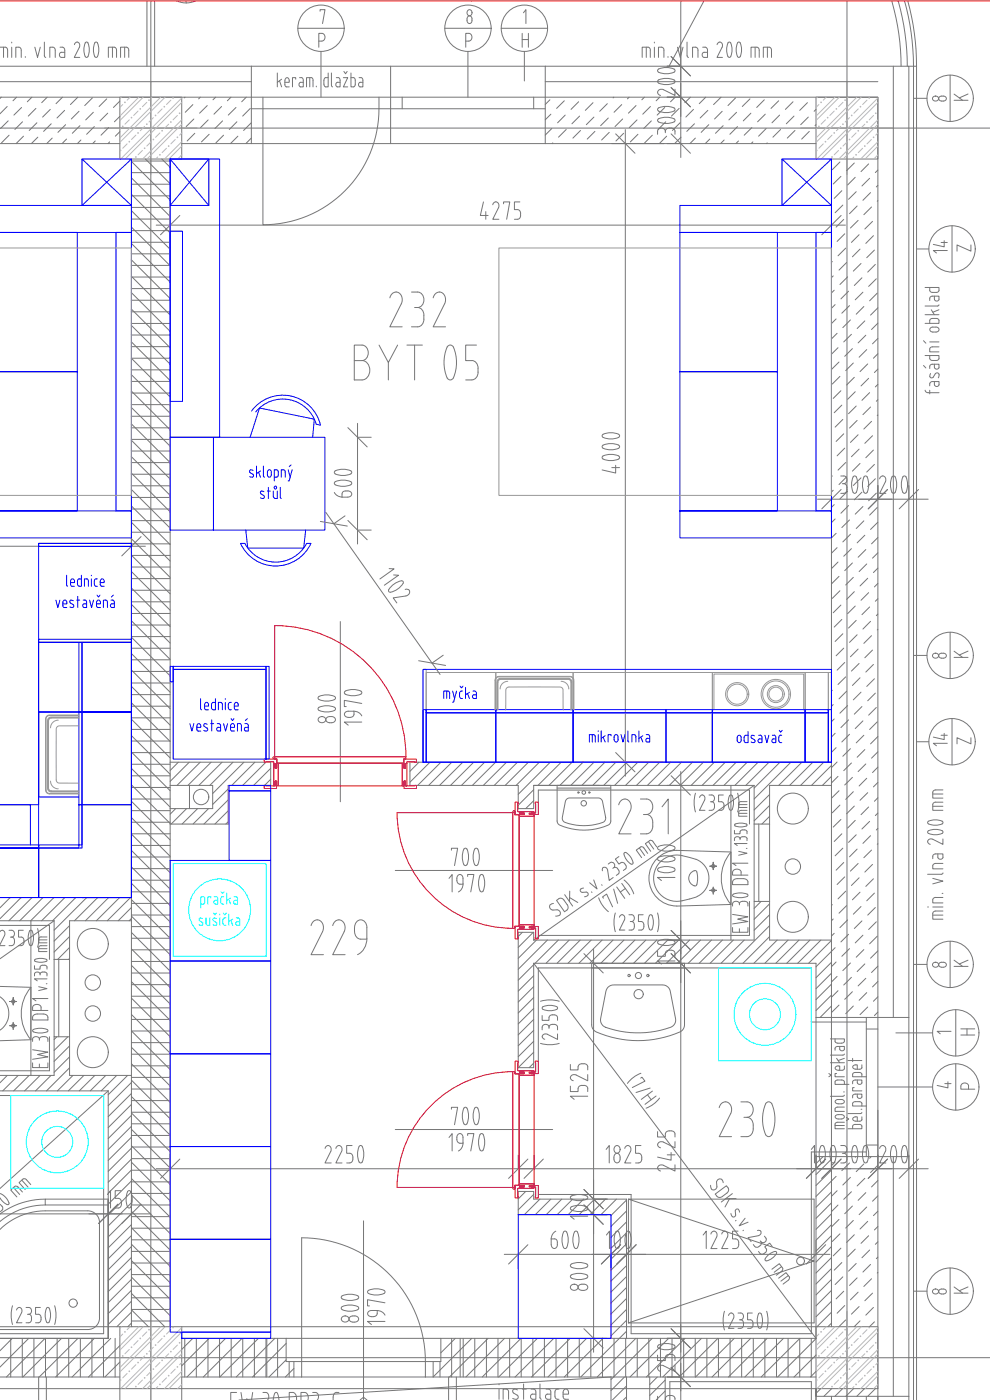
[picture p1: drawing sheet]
<svg xmlns="http://www.w3.org/2000/svg" width="297mm" height="420mm" viewBox="0 0 297 420" stroke-linecap="round" stroke-linejoin="round" font-family="sans-serif">
<defs><g id="words">
<text font-size="22.5" fill="#767676" x="213.8" y="345">230</text>
<g font-size="15.9" fill="#767676">
<text x="115.4" y="99.5">232</text>
<text x="183.8" y="251.5">231</text>
</g>
<text font-size="15.4" fill="#767676" x="91.7" y="287.9">229</text>
<text font-size="15" fill="#767676" x="110.8" y="400.8" transform="rotate(-90 110.8 400.8)">800</text>
<text font-size="14.6" fill="#767676" x="103.7" y="220.8" transform="rotate(-90 103.7 220.8)">800</text>
<text font-size="12.8" fill="#767676" x="130.5" y="262.5">700</text>
<g font-size="12.3" fill="#767676">
<text x="133" y="270.2">1970</text>
<text x="130.5" y="340.1">700</text>
<text x="133" y="347.8">1970</text>
</g>
<g font-size="7.5" fill="#767676">
<text x="278.7" y="77.3">14</text>
<text x="278.7" y="225.1">14</text>
</g>
<text font-size="5.7" fill="#767676" x="68.1" y="421.6">EW 30 DP3-C</text>
<g font-size="5.3" fill="#767676">
<text x="285" y="31.4">K</text>
<text x="285" y="198.6">K</text>
<text x="285" y="291.4">K</text>
<text x="285" y="389.5">K</text>
</g>
<g font-size="4.9" fill="#767676">
<text x="285.8" y="76.6">Z</text>
<text x="285.8" y="224.4">Z</text>
<text x="287.2" y="311.9">H</text>
<text x="280.1" y="327.7">4</text>
<text x="287.2" y="328.1">P</text>
</g>
<g font-size="4.4" fill="#767676">
<text x="278.7" y="31.4">8</text>
<text x="278.7" y="198.6">8</text>
<text x="278.7" y="291.4">8</text>
<text x="278.7" y="389.5">8</text>
</g>
<text font-size="3.5" fill="#767676" x="280.1" y="311.5">1</text>
</g></defs>
<g fill="none" stroke="#767676" stroke-width=".3">
<path d="M0 14.2h1.6a.82 .82 0 0 1 .7 .9v2.1M0 19.9h163.6M1.1 14.2v3M3.5 12.6v.3M3.5 14.2v3M4.7 17.2v-3h1a.82 .82 0 0 1 .7 .9v2.1M7.6 17v.2M10.5 14.2l.8 3 .8-3M13.3 12.6v4.1l.4 .5M14.9 17.2v-3h1a.82 .82 0 0 1 .7 .9v2.1M18 14.2h.7M18.7 14.2a.82 .82 0 0 1 .7 .9v2.1h-1a.8 .8 0 0 1-.6-.7 .8 .8 0 0 1 .6-.8h1"/>
<path d="M22.3 13.4a.86 .86 0 0 1 1.1-.7 .86 .86 0 0 1 .5 1.2l-.1 .3M23.8 14.2l-1.5 3h1.6M25.7 12.7l.3-.1a3.3 3.3 0 0 1 .6 3.8l-.2 .6-.4 .2a3.2 3.2 0 0 1-.6-3.7zM28.5 12.7l.3-.1a3.3 3.3 0 0 1 .6 3.8l-.1 .6-.5 .2a3.2 3.2 0 0 1-.6-3.7zM32.5 17.2v-3h1.7a.82 .82 0 0 1 .8 .9v2.1M33.7 14.2v3M37.4 14.2v3M37.9 14.2h-1.7v3M37.9 14.2a.82 .82 0 0 1 .7 .9v2.1M44.1 .3v19.6M45.3 .3v419.9M46.4 .3v19.6"/>
<path d="M53 .3a6.9 6.9 0 0 0 5.7 0M55.9 .3v.6M75.4 19.9v23.2M89.3 8.5h14M95.7 12.3h.9M96 3.4v-.5h1.5l-.7 4.2M96.3 15.5v13.7M96.6 12.3a1.18 1.18 0 0 0 .9-1.1 1.18 1.18 0 0 0-.9-1.2h-.9v4.2M117.2 19.9v23.2M133.4 8.5h14M139.7 12.3h1M140.3 3.2a.81 .81 0 0 1 1.1 .1 .81 .81 0 0 1 0 1.1 .81 .81 0 0 1-1.1 .1l-.2-.7z"/>
<path d="M140.3 5a.74 .74 0 0 1 .9-.1 .74 .74 0 0 1 .4 .8v.4a.77 .77 0 0 1-.7 1 .77 .77 0 0 1-.8-.9zM140.4 15.5v13.7M140.7 10h-1v4.2M140.7 10a1.18 1.18 0 0 1 .9 1.2 1.18 1.18 0 0 1-.9 1.1M141.4 .3v.1M150.4 8.5h13.9M156.7 10v4.2M156.7 11.9h1.8M157.1 3.8l.7-.9v4.2M157.3 15.5v8.8M158.5 10v4.2M163.6 19.9h109.1v285.5"/>
<path d="M163.6 19.9v23.2M192.7 17.2v-3h1.7a.82 .82 0 0 1 .7 .9v2.1M193.9 14.2v3M196.3 12.6v.3M196.3 14.2v3M197.6 17.2v-3h.9a.82 .82 0 0 1 .7 .9v2.1M200.2 19.9h4.1M200.4 17v.2M203.3 14.2l.8 3 .8-3M204.3 14.1v20.9M204.3 .3v23.7M206.1 12.6l.1 4.1 .4 .5"/>
<path d="M207.8 17.2v-3h.9a.82 .82 0 0 1 .7 .9v2.1M210.8 14.2h.8M211.2 .3l-10.5 19.6M211.3 15.7h1M211.3 15.7a.8 .8 0 0 0-.6 .8 .8 .8 0 0 0 .6 .7M211.6 14.2a.82 .82 0 0 1 .7 .9v2.1h-1M215.1 13.4a.86 .86 0 0 1 1.2-.7 .86 .86 0 0 1 .5 1.2l-1.7 3.3h1.7M218.5 12.7l.3-.1a3.3 3.3 0 0 1 .6 3.8l-.2 .6-.4 .2a3.2 3.2 0 0 1-.6-3.7zM221.4 12.7l.3-.1a3.3 3.3 0 0 1 .6 3.8l-.2 .6-.4 .2a3.2 3.2 0 0 1-.6-3.7zM225.3 17.2v-3h1.8a.82 .82 0 0 1 .7 .9v2.1M226.6 14.2v3M230.3 14.2v3"/>
<path d="M230.8 14.2h-1.8v3M230.8 14.2a.82 .82 0 0 1 .7 .9v2.1M254.1 .3v419.9M267.5 .3a69.4 69.4 0 0 1 2.9 19.6M268 19.9v285.5M269.5 .3a70 70 0 0 1 2.7 19.6M271.4 .3a73.5 73.5 0 0 1 2.7 19.6v400.3M272.4 .3a73.6 73.6 0 0 1 2.6 19.6M272.7 19.9h2.3M275 19.9v400.3M0 29.2h263.4v391M0 38.4h297"/>
<path d="M0 24.5h75.4M.4 29.2l-.4 .3M2.2 32l-2.2 2.1M2.5 36.3l-2.4 2.3M5 29.2l-1.1 1M6.5 32.3l-2.3 2.2M6.8 36.6l-2.3 2.3M9.6 29.2l-1.4 1.3M10.8 32.5l-2.3 2.3M11.1 36.9l-2.3 2.3M14.2 29.2l-1.7 1.6M15.1 32.8l-2.3 2.3"/>
<path d="M15.4 37.1l-2.3 2.3M18.8 29.2l-2 1.9M19.4 33.1l-2.3 2.3M19.7 37.4l-2.3 2.3M23.3 29.2l-2.2 2.2M23.7 33.4l-2.3 2.3M24 37.7l-2.3 2.3M27.7 29.4l-2.3 2.3M28 33.7l-2.3 2.3M28.3 38l-2.3 2.3M32 29.7l-2.3 2.3M32.3 34l-2.3 2.3"/>
<path d="M32.6 38.3l-2.3 2.3M36 30.3l-2 2M36 34.9l-1.7 1.7M36 39.5l-1.4 1.4M55.5 29.2l-.2 .2M57.9 31.4l-2.3 2.3M58.2 35.7l-2.3 2.3M60.1 29.2l-.5 .5M62.2 31.7l-2.3 2.3M62.5 36l-2.3 2.3M64.7 29.2l-.8 .8M66.5 32l-2.3 2.3"/>
<path d="M66.8 36.3l-2.3 2.3M69.3 29.2l-1.1 1M70.8 32.3l-2.3 2.2M71.1 36.6l-2.3 2.3M73.9 29.2l-1.4 1.3M75.1 32.5l-2.3 2.3M75.4 36.9l-2.3 2.3M75.4 32.6h88.2M78.9 29.2v38.3a35.1 35.1 0 0 0 34.8-38.3M83.2 21.9v4.2M83.9 24.2l.6 1.9M84.5 23.8l-1.3 .9"/>
<path d="M85.5 25.4l.3 .6 1 .1M85.5 24.2v1.2M85.5 24.2a.69 .69 0 0 1 .6-.9 .69 .69 0 0 1 .7 .9v.5h-1.3M88.7 23.8v-.5h-.9v2.8M89.9 23.3h.5M90.2 24.7h.8M90.2 24.7a.72 .72 0 0 0-.5 .7 .72 .72 0 0 0 .5 .7M90.4 23.3l.6 .5v2.3h-.8M92.9 23.3v2.8M93.4 23.3h-1.4v2.8M93.4 23.3l.5 .5v2.3M94.9 25.8v.3"/>
<path d="M97.7 23.3h.8M98.5 21.9v4.2l-1-.1-.3-.4v-1.8l.6-.5M99.4 21.9l.1 3.7 .3 .5M100.9 23.3h.6M101.5 23.3l.5 .5v2.3h-.8a.73 .73 0 0 1-.4-.7 .73 .73 0 0 1 .5-.7h.7M103 23.3h1.3l-1.3 2.8h1.3M103.2 21.4l.5 .7 .5-.7M105.3 21.9v4.2h.7M105.3 23.3h.7M106 23.3l.6 .5v1.5l-.2 .5-.4 .3M107.7 23.3h.6M108.3 23.3l.5 .5 .1 2.3h-.8a.73 .73 0 0 1-.5-.7 .73 .73 0 0 1 .5-.7h.8"/>
<path d="M120.7 29.2v3.4M160.1 29.2v3.4M163.6 24.5h99.8M165 30l-1.4 1.3M165.3 34.3l-1.7 1.6M165.6 38.6l-2 1.9M169.3 30.2l-2.3 2.3M169.6 34.5l-2.3 2.4M169.9 38.9l-2.3 2.3M173.6 30.5l-2.3 2.3M173.9 34.8l-2.3 2.3M174.2 39.2l-2.3 2.2"/>
<path d="M177.9 30.8l-2.3 2.3M178.2 35.1l-2.3 2.3M178.5 39.4l-2.3 2.3M182.2 31.1l-2.3 2.3M182.5 35.4l-2.3 2.3M182.8 39.7l-2.3 2.3M184.2 29.2l-.2 .2M186.5 31.4l-2.3 2.3M186.8 35.7l-2.3 2.3M187.6 38.9v194M188.8 29.2l-.5 .5M190.8 31.7l-2.2 2.3"/>
<path d="M191.1 36l-2.3 2.3M193.4 29.2l-.8 .8M195.2 32l-2.4 2.3M195.4 36.3l-2.3 2.3M197.3 39.4v.9M197.3 39.4a1.18 1.18 0 0 1 1.4-.9 1.18 1.18 0 0 1 .9 1.3M197.4 24.1a5 5 0 0 1 5.1 .2v.3a4.8 4.8 0 0 1-5.2 0zM197.4 20.9a5 5 0 0 1 5.1 .1v.4a4.8 4.8 0 0 1-5.2 0zM197.4 35.8a5 5 0 0 1 5.1 .1v.4a4.8 4.8 0 0 1-5.2 0zM197.4 32.5a5 5 0 0 1 5.1 .2v.3a4.8 4.8 0 0 1-5.2 0zM198 29.2l-1.1 1M199.5 32.3l-2.3 2.2"/>
<path d="M199.7 36.6l-2.3 2.3M200.2 29.2h4.1M200.8 38.4l-.9 .4-.3 .6M201.4 38.4l.7 .2 .4 .5v1.2M202.5 26.8v1.8l-3.4-1.7a1.01 1.01 0 0 0-1.6 .3 1.01 1.01 0 0 0 .7 1.4M202.6 29.2l-1.4 1.3M203.8 32.5l-2.3 2.3M204 36.9l-2.2 2.3M204.3 25v22.3M207.2 29.2l-1.7 1.6M208.1 32.8l-2.3 2.3M208.4 37.1l-2.3 2.3"/>
<path d="M211.8 29.2l-2 1.9M212.4 33.1l-2.3 2.3M212.7 37.4l-2.3 2.3M216.3 29.2l-2.2 2.2M216.7 33.4l-2.3 2.3M217 37.7l-2.3 2.3M220.7 29.4l-2.3 2.3M221 33.7l-2.3 2.3M221.3 38l-2.3 2.3M225 29.7l-2.3 2.3M225.3 34l-2.3 2.3M225.6 38.3l-2.3 2.3"/>
<path d="M229.3 30l-2.3 2.3M229.6 34.3l-2.3 2.3M229.9 38.6l-2.3 2.3M233.6 30.2l-2.3 2.3M233.9 34.5l-2.3 2.4M234.2 38.9l-2.3 2.3M237.9 30.5l-2.3 2.3M238.2 34.8l-2.3 2.3M238.5 39.2l-2.3 2.2M242.3 30.8l-2.4 2.3M242.5 35.1l-2.3 2.3M242.8 39.4l-2.3 2.3"/>
<path d="M244.8 32.8l-.5 .6M244.8 37.4l-.3 .3M274.1 29.5h4M285.1 22.5v14M0 43.1h36M2.7 40.6l-2.3 2.3M7 40.9l-2.2 2.2M11.3 41.2l-1.9 1.9M15.7 41.4l-1.7 1.7M20 41.7l-1.4 1.4M24.3 42l-1.1 1.1M28.6 42.3l-.8 .8"/>
<path d="M32.9 42.6l-.5 .5M39.4 58.3l11.7 11.6M39.4 53.4l11.7 11.6M39.4 48.5l11.7 11.6M39.4 58.8h11.7M39.4 55.3h11.7M39.4 51.8h11.7M39.4 48.3h11.7M39.4 47.7v228.6M43.6 47.7l7.5 7.4M48.6 47.7l2.5 2.5M51.1 47.7v350.5"/>
<path d="M54.5 43.1h20.9M58.4 40l-2.2 2.3M62.8 40.3l-2.3 2.3M67.1 40.6l-2.3 2.3M71.4 40.9l-2.2 2.2M75.4 43.1h88.2M75.4 41.4l-1.6 1.7M163.6 43.1h81.2M165.9 42.9l-.2 .2M187.1 40l-2.3 2.3M191.4 40.3l-2.3 2.3M195.7 40.6l-2.3 2.3"/>
<path d="M200 40.9l-2.2 2.2M204.3 41.2l-1.9 1.9M208.6 41.4l-1.6 1.7M213 41.7l-1.4 1.4M217.3 42l-1.1 1.1M221.6 42.3l-.8 .8M225.9 42.6l-.5 .5M230.2 42.9l-.2 .2M249.5 47.7v350.5M252 48.6l-2.3 2.3M252.3 52.9l-2.3 2.3M252.6 57.2l-2.3 2.3"/>
<path d="M256.3 48.9l-2.3 2.3M256.6 53.2l-2.3 2.3M256.9 57.5l-2.3 2.3M260.6 49.2l-2.3 2.3M260.9 53.5l-2.3 2.3M261.2 57.8l-2.3 2.3M263.4 51l-.8 .8M263.4 55.6l-.5 .5M39.4 78l11.7 11.6M39.4 73.1l11.7 11.6M39.4 68.2l11.7 11.6M39.4 63.2l11.7 11.6"/>
<path d="M39.4 79.7h11.7M39.4 76.2h11.7M39.4 72.7h11.7M39.4 69.2h11.7M39.4 65.7h11.7M39.4 62.3h11.7M46.9 67.6h206.8M145.1 60.6l-1 4.1h2.4M145.8 63.5v2.3M148.8 60.6a1.02 1.02 0 0 0-1 .9M148.8 60.6a1.18 1.18 0 0 1 .8 1.7l-1.8 3.5h1.9M151.1 61.2v-.6h1.9l-1 5.2"/>
<path d="M156 60.6h-1.7v2.3l1.3 .1 .4 .4 .2 .7M156.2 64.1v.6M156.2 64.7l-.2 .6-.4 .4-1.3 .1M249.7 78.5l-.2 .2M252.9 61.6l-2.3 2.2M253.2 65.8l-2.3 2.4M253.4 70.2l-2.2 2.3M253.7 74.5l-2.3 2.3M254 78.8l-2.3 2.3M257.2 61.8l-2.3 2.3M257.5 66.1l-2.3 2.3M257.8 70.4l-2.3 2.3"/>
<path d="M258 74.8l-2.2 2.3M258.3 79.1l-2.3 2.3M261.5 62.1l-2.3 2.3M261.8 66.4l-2.3 2.3M262.1 70.7l-2.3 2.3M262.4 75.1l-2.3 2.2M262.6 79.4l-2.3 2.3M263.4 60.2l-.2 .2M275 74.7h3.7M285.6 67.8v13.9M39.4 97.7l11.7 11.6M39.4 92.8l11.7 11.6"/>
<path d="M39.4 87.8l11.7 11.6M39.4 82.9l11.7 11.6M39.4 97.1h11.7M39.4 93.6h11.7M39.4 90.1h11.7M39.4 86.6h11.7M39.4 83.1h11.7M250 82.8l-.5 .5M250.3 87.1l-.8 .8M250.6 91.4l-1.1 1.1M250.9 95.7l-1.4 1.4M254.3 83.1l-2.3 2.3"/>
<path d="M254.6 87.4l-2.3 2.3M254.9 91.7l-2.3 2.3M255.2 96l-2.3 2.3M258.6 83.4l-2.3 2.3M258.9 87.7l-2.3 2.3M259.2 92l-2.3 2.3M259.5 96.3l-2.3 2.3M262.9 83.7l-2.3 2.3M263.2 88l-2.3 2.3M263.4 92.4l-2.2 2.2M263.4 97l-1.9 1.9M277.6 97h4.1v-1l-.8-.4h-1.4l-.5 .4v1"/>
<path d="M277.6 86.3h4.1v1.1l-.8 .4-1.4-.1-.5-.3v-1.1M277.6 94.4h4.1M279.4 93l1 1.4M279.9 98.2h.9M279.9 98.1a.77 .77 0 0 0-.9 .8 .77 .77 0 0 0 .9 .8h.9a.77 .77 0 0 0 .9-.8 .77 .77 0 0 0-.9-.8M280.4 88.9v.9a.69 .69 0 0 0 .6 .6 .69 .69 0 0 0 .7-.6v-.9h-1.9l-.8 .4v.9M281.7 93l-1.8 .7M281.7 91.5l-.4 .3h-3.7M39.4 117.4l11.7 11.6M39.4 112.5l11.7 11.6M39.4 107.5l11.7 11.6M39.4 102.6l11.7 11.6"/>
<path d="M39.4 118h11.7M39.4 114.5h11.7M39.4 111h11.7M39.4 107.5h11.7M39.4 104h11.7M39.4 100.5h11.7M106.3 103.6h2.3a2.37 2.37 0 0 1 1.9 2.3 2.37 2.37 0 0 1-1.9 2.3 2.99 2.99 0 0 1 2.4 2.9 2.99 2.99 0 0 1-2.4 2.9h-2.3zM106.3 108.2h2.3M113.7 103.6l2.8 5.2 2.8-5.2M116.5 108.8v5.2M124.4 103.6v10.4M134.2 104.1a11.5 11.5 0 0 0 .2 9.6l.4 .3h.6l.6-.6"/>
<path d="M136 104.1a12 12 0 0 1 0 9.3M143 103.6h-3.3v4.6h1.9a2.12 2.12 0 0 1 1.8 2.3M143.4 110.5a2.61 2.61 0 0 1-1.8 3.5h-1.9M251.2 100l-1.7 1.7M251.4 104.4l-1.9 1.9M251.7 108.6l-2.2 2.3M252 113l-2.3 2.3M252.3 117.3l-2.3 2.3M255.5 100.3l-2.3 2.3M255.8 104.6l-2.4 2.3M256 108.9l-2.3 2.3M256.3 113.2l-2.3 2.3"/>
<path d="M256.6 117.6l-2.3 2.2M259.8 100.6l-2.3 2.3M260.1 104.9l-2.3 2.3M260.3 109.2l-2.3 2.3M260.6 113.5l-2.3 2.3M260.9 117.8l-2.3 2.3M263.4 110.8l-1 1M263.4 101.6l-1.6 1.6M263.4 106.2l-1.3 1.3M263.4 115.4l-.8 .7M263.4 120l-.5 .4M277.1 109.7l.7 .7"/>
<path d="M277.1 102.3l.7 .7M277.6 106.7h4.1v1.1l-.8 .4-1.4-.1-.5-.3v-1.1M277.6 117.1a.85 .85 0 0 0 .9 .8h3.2M279 104.8v.8h2.7M279 117.1v1.1M279 102.6h2.7M279.2 112.1a.68 .68 0 0 0-.2 1 .68 .68 0 0 0 1 .1l.6-1a.71 .71 0 0 1 1.1-.1 .71 .71 0 0 1 0 1l-.2 .3M280.4 114.5v.9a.7 .7 0 0 0 .7 .6 .7 .7 0 0 0 .6-.6v-.9h-1.9l-.8 .4v.9M280.4 109.3v.9M280.4 110.2a.7 .7 0 0 0 .7 .6 .7 .7 0 0 0 .6-.6M281.7 110.2v-.9h-1.9l-.8 .4v.9M281.7 104.1h-2.2l-.5 .6"/>
<path d="M39.4 137.1l11.7 11.6M39.4 132.1l11.7 11.7M39.4 127.2l11.7 11.6h-11.7M39.4 122.3l11.7 11.6M39.4 135.4h11.7M39.4 131.9h11.7M39.4 128.4h11.7M39.4 124.9h11.7M39.4 121.4h11.7M107.3 131.2h4.1M107.3 127.1v36.2M181 136.8l-.3 .5 .3 .5"/>
<path d="M181 133.6l-.3 .5 .3 .4M181 130.3l-.3 .5 .3 .5M181 137.8l2 .4h1.3l1.3-.4M181 136.8l1.3-.4h1.3l2 .4M181 134.5l1.3 .4 1.3 .1 2-.5M181 133.6l1.3-.4 1.3-.1 2 .5M181 131.3l1.3 .4h1.3l2-.4M181 130.3l1.3-.4h1.3l2 .4M184.7 139.6v2.4l-4-1M185.6 136.8l.3 .5-.3 .5M185.6 133.6l.3 .5-.3 .4M185.6 130.3l.3 .5-.3 .5"/>
<path d="M252.6 121.6l-2.3 2.3M252.9 125.9l-2.3 2.3M253.2 130.2l-2.3 2.3M253.4 134.5l-2.2 2.3M253.7 138.8l-2.3 2.3M256.9 121.9l-2.3 2.3M257.2 126.2l-2.3 2.3M257.5 130.5l-2.3 2.3M257.8 134.8l-2.3 2.3M258 139.1l-2.2 2.3M261.2 122.2l-2.3 2.2M261.5 126.4l-2.3 2.4"/>
<path d="M261.8 130.8l-2.3 2.3M262.1 135.1l-2.3 2.3M262.4 139.4l-2.3 2.3M263.4 124.5l-.2 .2M39.4 156.8l11.7 11.6M39.4 151.8l11.7 11.6M39.4 146.9l11.7 11.6M39.4 142l11.7 11.6M39.4 159.7h11.7M39.4 156.3h11.7M39.4 152.8h11.7M39.4 149.3h11.7"/>
<path d="M39.4 145.8h11.7M39.4 142.3h11.7M97.8 153.8l34.2 48.6M100.3 147.8l.9 1 1.4 .4M100.4 144.7a5 5 0 0 1 5.1 .1v.4a4.7 4.7 0 0 1-5.2 0zM100.4 141.4a5 5 0 0 1 5.1 .2v.3a4.7 4.7 0 0 1-5.2 0zM102.6 149.2h1.8M103.5 154.8l-3.3 2.4M104.4 147.3l-1.5 .3-.2 .4-.1 1.2M104.4 147.3a.94 .94 0 0 1 1.1 1 .94 .94 0 0 1-1.1 .9M107.3 159.1h4.1M183.6 140.3h2.3"/>
<path d="M245.3 149.8h22.3M249.7 142.8l-.2 .3M250 147.1l-.5 .6M250.3 151.4l-.8 .9M250.6 155.7l-1.1 1.1M252.3 142.9l.9-.1a1.18 1.18 0 0 1 .9 1.2 1.18 1.18 0 0 1-.9 1.1M252.7 145.2h.5M253.2 145.2l.6 .2 .3 .9M254 143.1l-2.3 2.3M254.1 146.9l-.2 .7-.4 .4-1.2 .1M254.3 147.4l-2.3 2.3M254.6 151.7l-2.3 2.3"/>
<path d="M254.9 156l-2.3 2.3M256.1 143l.5-.1a4.7 4.7 0 0 1 0 5.1h-.3a5 5 0 0 1-.2-5zM257.6 149.8h20.9M258.3 143.4l-2.3 2.3M258.6 147.7l-2.3 2.3M258.9 152l-2.3 2.3M259.2 156.3l-2.3 2.3M259.4 143l.5-.1a4.7 4.7 0 0 1 0 5.1h-.4a5 5 0 0 1-.1-5zM262.6 143.7l-2.3 2.3M262.9 148l-2.3 2.3M263.2 152.3l-2.3 2.3M263.4 145.7v4.1"/>
<path d="M263.4 156.7l-2.2 2.2M263.9 143.7a1.01 1.01 0 0 1 1.5-.7 1.01 1.01 0 0 1 .2 1.6M265.6 144.6l-1.7 3.5h1.9M267.8 143l.5-.1a4.7 4.7 0 0 1 0 5.1h-.4a5 5 0 0 1-.1-5zM270.9 143.1l-.5 2 .1 1.4 .4 1.3M270.9 143.1l.5-.3a3.4 3.4 0 0 1 .8 3.7 1.35 1.35 0 0 1-.8 1.6l-.5-.3M272.7 145.7v4.1M0 163.9h43.6M39.4 176.5l11.7 11.6M39.4 171.5l11.7 11.6M39.4 166.6l11.7 11.6M39.4 161.7l11.7 11.6"/>
<path d="M39.4 177.1h11.7M39.4 173.7h11.7M39.4 170.2h11.7M39.4 166.7h11.7M39.4 163.2h11.7M116.8 170.6l1.4 .1-4.2 3.1M118.1 172.6h1.5l-4.3 3M120.4 174.3a5.2 5.2 0 0 0-3.8 3.1l.2 .3a5 5 0 0 0 4.2-2.6M120.4 174.3l.5 .2 .1 .6M121.6 176.9a1.01 1.01 0 0 1 1.3 .8 1.01 1.01 0 0 1-1.1 1.1l-3.8 .6 1.1 1.6M250.9 160.1l-1.4 1.3M251.2 164.4l-1.7 1.6"/>
<path d="M251.4 168.7l-1.9 1.9M251.7 173l-2.2 2.2M252 177.3l-2.3 2.3M255.2 160.3l-2.3 2.3M255.5 164.7l-2.3 2.2M255.8 169l-2.4 2.3M256 173.3l-2.3 2.3M256.3 177.6l-2.3 2.3M259.5 160.6l-2.3 2.3M259.8 164.9l-2.3 2.3M260.1 169.2l-2.3 2.3M260.3 173.5l-2.3 2.4"/>
<path d="M260.6 177.9l-2.3 2.2M263.4 161.3l-1.9 1.9M263.4 165.9l-1.6 1.6M263.4 170.5l-1.3 1.3M263.4 175.1l-1 1M263.4 179.7l-.8 .7M39.4 196.2l11.7 11.6M39.4 191.2l11.7 11.6M39.4 186.3l11.7 11.6M39.4 181.4l11.7 11.6M39.4 198h11.7M39.4 194.5h11.7"/>
<path d="M39.4 191.1h11.7M39.4 187.6h11.7M39.4 184.1h11.7M39.4 180.6h11.7M102.1 186.5v54.1M133 196.6l-3.4 2.4M252.3 181.6l-2.3 2.3M252.6 185.9l-2.3 2.3M252.9 190.2l-2.3 2.3M253.2 194.5l-2.3 2.3M253.4 198.8l-2.2 2.3M256.6 181.9l-2.3 2.3"/>
<path d="M256.9 186.2l-2.3 2.3M257.2 190.5l-2.3 2.3M257.5 194.8l-2.3 2.3M257.8 199.1l-2.3 2.3M260.9 182.2l-2.3 2.3M261.2 186.5l-2.3 2.3M261.5 190.8l-2.3 2.3M261.8 195.1l-2.3 2.3M262.1 199.4l-2.3 2.3M263.4 184.3l-.5 .5M263.4 188.9l-.2 .2M274.1 196.7h4"/>
<path d="M285.1 189.7v14M39.4 215.9l11.7 11.6M39.4 210.9l11.7 11.6M39.4 206l11.7 11.6M39.4 201.1l11.7 11.6M39.4 218.9h11.7M39.4 215.4h11.7M39.4 211.9h11.7M39.4 208.5h11.7M39.4 205h11.7M39.4 201.5h11.7M249.7 207.2l-.2 .2"/>
<path d="M250 211.5l-.5 .5M250.3 215.8l-.8 .8M253.7 203.1l-2.3 2.3M254 207.4l-2.3 2.3M254.3 211.8l-2.3 2.2M254.6 216l-2.3 2.4M258 203.4l-2.2 2.3M258.3 207.7l-2.3 2.3M258.6 212l-2.3 2.3M258.9 216.3l-2.3 2.4M262.4 203.7l-2.3 2.3M262.6 208l-2.3 2.3"/>
<path d="M262.9 212.3l-2.3 2.3M263.2 216.6l-2.3 2.3M285.6 215.6v14M39.4 235.5l11.7 11.6M39.4 230.6l11.7 11.6M39.4 225.7l11.7 11.6M39.4 220.8l11.7 11.6M39.4 239.8h11.7M39.4 236.3h11.7M39.4 232.8h11.7M39.4 229.4h11.7M39.4 225.9h11.7"/>
<path d="M39.4 222.4h11.7M51.1 228.7h30.1v7h-12.7v11.6h-17.4M51.1 235.7h12.7v7h-12.7M53.5 228.7l-2.4 2.5M56.8 228.7l-5.7 5.8M56.9 235.7v7M60.1 228.7l-7 7M63.4 228.7l-7 7M66.6 228.7l-6.9 7M68.5 236.8l-4.7 4.6M69.9 228.7l-7 7M73.2 228.7l-9.4 9.4"/>
<path d="M76.5 228.7l-7 7M79.8 228.7l-7 7M81.2 233.9l-1.8 1.8M81.2 230.6l-5.1 5.1M125.7 228.7l-2.7 2.8M129 228.7l-6 6.1M132.3 228.7l-7 7M135.6 228.7l-7 7M138.9 228.7l-7 7M142.1 228.7l-6.9 7M145.4 228.7l-6.9 7M148.7 228.7l-7 7"/>
<path d="M152 228.7l-7 7M155.3 228.7l-7 7M158.5 228.7l-6.9 7M160.1 237l-4.6 4.7M161.8 228.7l-6.9 7M165.1 228.7l-9.6 9.7M167.2 235.7l.1 11.3a2.34 2.34 0 0 0 1.8 1.1 17.4 17.4 0 0 0 13.8-.8l.4-.9M167.2 236.5h16.1M168.4 228.7l-7 7M170.1 239.8l.8-.3 9.2 .1 .7 1 .9 4.7-.2 .9a2.15 2.15 0 0 1-1.8 1 15.7 15.7 0 0 1-10.6-.7l-.4-.6v-.6l.9-4.7zM171.7 228.7l-7 7M174.9 228.7l-6.9 7"/>
<path d="M178.2 228.7l-6.9 7M181.5 228.7l-6.9 7M184.8 228.7l-7 7M188.1 228.7l-7 7M191.4 228.7l-7 7M194.6 228.7l-6.9 7M197.9 228.7l-6.9 7M201.2 228.7l-7 7M204.3 231.5v188.7M204.5 228.7l-7 7M207.8 228.7l-7 7M208.7 238.1a9.9 9.9 0 0 0 0 5.6"/>
<path d="M209.9 239.3a.86 .86 0 0 1 1.1-.7 .86 .86 0 0 1 .5 1.3l-1.6 3.3h1.6M211.1 228.7l-7 7M212.7 238.6h.9a1.05 1.05 0 0 1 .8 1 1.05 1.05 0 0 1-.8 1M214.3 228.7l-6.9 7M217 238.6h-1.4v2a1.37 1.37 0 0 1 1.6 .8 1.37 1.37 0 0 1-.5 1.7l-1.1 .1M217.6 228.7l-6.9 7M219.3 235.7v46.4M220.9 228.7l-7 7M221.3 238.1a9.9 9.9 0 0 1 0 5.6M224.2 228.7l-7 7M226.3 235.7v11.6M226.3 235.7l-66.2 46.4"/>
<path d="M227.5 228.7l-7 7M230.7 228.7l-6.9 7M230.9 238.4l-4.6 4.7M234 228.7l-7.7 7.8M237.3 228.7l-11 11.1M240.6 228.7l-7 7M243.9 228.7l-7 7M247.2 228.7l-7 7M249.5 228.7h-126.5v7h32.5v7h4.6v-7h66.2M249.5 229.7l-6 6M249.5 235.7h-18.6v46.4h18.6M249.5 233l-2.7 2.7"/>
<path d="M250.6 220.1l-1.1 1.1M250.9 224.4l-1.4 1.4M251.2 228.7l-1.7 1.7M251.4 233l-1.9 2M251.7 237.3l-2.2 2.3M254.9 220.4l-2.3 2.3M255.2 224.7l-2.3 2.3M255.5 229l-2.3 2.3M255.8 233.3l-2.4 2.3M256 237.6l-2.3 2.3M259.2 220.7l-2.3 2.2M259.5 225l-2.3 2.3"/>
<path d="M259.8 229.3l-2.3 2.3M260.1 233.6l-2.3 2.3M260.3 237.9l-2.3 2.3M263.4 221l-2.2 2.2M263.4 225.6l-1.9 1.9M263.4 230.2l-1.6 1.7M263.4 234.8l-1.3 1.4M263.4 239.4l-1 1.1M275 222.6h3.7M279.9 238.3h3M282.9 237.1h-2.1a.82 .82 0 0 0-.9 .7v1.7h3M39.4 255.2l11.7 11.6"/>
<path d="M39.4 250.3l11.7 11.6M39.4 245.4l11.7 11.6M39.4 240.5l11.7 11.6M39.4 257.2h11.7M39.4 253.7h11.7M39.4 250.2h11.7M39.4 246.8h11.7M39.4 243.3h11.7M52.7 242.7l-1.6 1.6M56 242.7l-4.6 4.6M59.3 242.7l-4.7 4.6M62.6 242.7l-4.7 4.6"/>
<path d="M68.5 240.1l-7.3 7.2M68.5 243.4l-4 3.9M68.5 246.6l-.7 .7M160.1 240.3l-2.4 2.4M161.5 242.7v-5.6h63.4v10.2M182.5 259.3l.6-.4a.95 .95 0 0 1 1.3 .5 .95 .95 0 0 1-.5 1.2M185.7 257.1l-1.1 .7 1.1 1.5 .6-.4a.98 .98 0 0 1 1.4 .7M187.7 259.6a.85 .85 0 0 1 0 1.2l-.7 .4M187.8 255.9a4.1 4.1 0 0 1 2.1 3.3l-.1 .1a3.2 3.2 0 0 1-2.6-3M192.2 254.2l-1.3 .9 1.6 2.3M197.2 257.7a8.3 8.3 0 0 1 5.9-2.5l16.2 .5v15.7l-16.2 .5a8.3 8.3 0 0 1-7.8-5.1 8.3 8.3 0 0 1 1.9-9.1zM197.4 257.4a5 5 0 0 1 5.1 .2v.3a4.8 4.8 0 0 1-5.2 0z"/>
<path d="M204.7 256.8a12.6 12.6 0 0 1 5.5 1.8 6.2 6.2 0 0 1 2.2 6.7 6.2 6.2 0 0 1-5.5 4.5l-2.2 .5M204.7 256.8a7 7 0 0 0-8.6 6.8 7 7 0 0 0 8.6 6.7M213 259.9h2h-2M213.1 240.6h.5M213.6 240.6a1.4 1.4 0 0 1 .8 1.3 1.4 1.4 0 0 1-.8 1.3h-.9M218.9 242.9l.4 .3 .4-.3M218.9 242.9a4.6 4.6 0 0 1 .2-4.3h.2a3.2 3.2 0 0 1 .6 3.7l-.2 .6M219.3 255.7a12.1 12.1 0 0 0 0 15.7M221.6 255.5l2.5 .6-2.5 .6M221.6 244.1h2.5M221.6 241.5h2.5M222 251.7v.3"/>
<path d="M222.1 251.7a.89 .89 0 0 0-.9-.6 .89 .89 0 0 0-.8 .6v.6M222.9 251.1l1 .2 .3 .4-.1 .6M222.9 249.1l1 .1 .3 .4-.1 .6M222.9 251.1l-.6 .2-.2 .4M222.9 249l-.8 .4-.1 .8h-1.6v-1M223.9 254.6h.2M223.9 247.3a3.6 3.6 0 0 0-3.5 .3 3.6 3.6 0 0 0 3.5 .3M223.9 247.3l.3 .3-.3 .3M224.1 253.2h-3.7l.8 .5M224.1 243.2h-2l-.5 .5v1.3h2.5M224.1 240.6h-2l-.5 .5v1.2h2.5M224.4 259.1h-4.6l1 .7"/>
<path d="M226.3 247.3v23.2h4.6M226.3 247.3h4.6M227.7 247.3v23.2M230.9 241.7l-4.6 4.7M230.9 245l-2.3 2.3M252 241.6l-2.3 2.3M252.3 245.9l-2.3 2.3M252.6 250.2l-2.3 2.3M252.9 254.6l-2.3 2.2M253.2 258.8l-2.3 2.4M256.3 241.9l-2.3 2.3M256.6 246.2l-2.3 2.3"/>
<path d="M256.9 250.5l-2.3 2.3M257.2 254.8l-2.3 2.3M257.5 259.1l-2.3 2.3M260.6 242.2l-2.3 2.3M260.9 246.5l-2.3 2.3M261.2 250.8l-2.3 2.3M261.5 255.1l-2.3 2.3M261.8 259.4l-2.3 2.3M263.4 244l-.8 .8M263.4 248.6l-.5 .5M263.4 253.2l-.2 .2M278.3 252.6l.3 .5 .5 .3"/>
<path d="M278.6 246.4l-.3 .5 .3 .4M278.6 250.1l2.3 .4 1.8-.4M278.6 247.3l2.3 .4 1.8-.4M278.6 246.5l2.3-.5 1.8 .5M279.9 242h3M280.8 240.7h2.1M280.8 240.7a.82 .82 0 0 0-.9 .7v1.8h3M281.4 256.3v1a.78 .78 0 0 0 .7 .6 .78 .78 0 0 0 .8-.6v-1h-2.1a.82 .82 0 0 0-.9 .7v.7M282.7 249.3l.2 .4-.2 .4M282.7 246.4l.2 .5-.2 .4M282.7 249.3a4.6 4.6 0 0 0-4.3 .3l.2 .5M282.9 259.1h-2.1a.82 .82 0 0 0-.9 .7v1h3"/>
<path d="M282.9 251.8v1.6l-3.3-1.6-.8 .1-.5 .7M0 279.6a.85 .85 0 0 1 1.2-.3 .85 .85 0 0 1 .2 1.2l-1.4 3M0 276.3h16.2M0 269.4h39.4M0 277.7h14.8v10.2M2.7 279.2h.8a1.05 1.05 0 0 1 .8 1 1.05 1.05 0 0 1-.8 1M3 269.4l-3 3M6.3 269.4l-6.3 6.3M7 279.2h-1.4v2a1.37 1.37 0 0 1 1.6 .8 1.37 1.37 0 0 1-.5 1.7l-.3 .1M8.9 279.3l.3-.1a3.3 3.3 0 0 1 .6 3.8l-.1 .5-.5 .3a3.4 3.4 0 0 1-.5-3.8zM9.3 276.3v46.4M9.6 269.4l-7 6.9"/>
<path d="M11.3 278.7a9.9 9.9 0 0 1 0 5.6M12.9 269.4l-7 6.9M16.2 269.4l-7 6.9M16.2 276.3v11.6M16.2 276.3l-16.2 11.4M19.5 269.4l-7 6.9M20.9 277.8l-4.7 4.6M22.7 269.4l-6.9 6.9M26 269.4l-9.8 9.8M29.3 269.4l-6.9 6.9M32.6 269.4l-7 6.9M35.9 269.4l-7 6.9"/>
<path d="M39.2 269.4l-7 6.9M39.4 276.3v121.9M39.4 279.8l11.7 11.7M39.4 274.9l11.7 11.6M39.4 270l11.7 11.6h-11.7M39.4 265.1l11.7 11.6M39.4 260.2l11.7 11.6M39.4 278.1h11.7M39.4 274.6h11.7M39.4 271.1h11.7M39.4 267.7h11.7M39.4 264.2h11.7"/>
<path d="M39.4 260.7h11.7M39.4 276.3h-18.5v46.4h18.5M39.4 272.4l-3.9 3.9M39.4 275.7l-.6 .6M118.6 261.2h47.2M156.7 279.8l-1.2 1.3M160 279.8l-4.5 4.5M166.1 271.1a1 1 0 0 0-1.2 .9 1 1 0 0 0 1 1.1h1.2a1 1 0 0 1 1 1.2 1 1 0 0 1-1.4 .6M169.4 268.5l2.4 3.4M170.2 271.5l-1.5-1.8-.7-.1-1 .6 2.4 3.4 .7-.4M170.2 271.5l.3 .7-.4 .9M170.9 269.4l2.5 1.4"/>
<path d="M170.9 267.4v3.2M175.1 266.5l-.3 .1a.62 .62 0 0 0-.7 .5 .62 .62 0 0 0 .6 .7l1.2-.1a.69 .69 0 0 1 .6 .8 .69 .69 0 0 1-.9 .6h-.2M177.5 267.7l.1 .1M178.1 264.1l1 2.7-2.2-1.9M179.6 269.4l1 2 2 2.2M180.5 265.5l.2 .2M181.1 269.6l-.3-.4 1.2-.9 1.8 3.9M182.3 261.2l.5 3 1.2-.8M182.3 261.2a.81 .81 0 0 0-.9-1 .81 .81 0 0 0-.6 1.2M184.1 266.8l1.2 4.3M184.2 260.4a1.24 1.24 0 0 1 1.3 .5 1.24 1.24 0 0 1 0 1.4l-.6 .4M184.6 274a9.9 9.9 0 0 0 0 5.6"/>
<path d="M185 266.2l2.5 3.4M186.6 265.1l2.4 3.4M186.7 274.5l.7 .5v.8l-1.6 3.3h1.7M186.7 274.5l-.5 .2-.3 .6M187.2 264.1l1.6 1.6 1.4 2.6M187.6 266.6l-1.5 1.1M188.7 274.5h.8M188.7 279.1h.8M189.1 276.6h.4M189.5 274.5a1.05 1.05 0 0 1 .8 1 1.05 1.05 0 0 1-.8 1.1 1.11 1.11 0 0 1 .8 1.5M190.3 278.1a.94 .94 0 0 1-.8 1M191.6 279.1h.8"/>
<path d="M192.4 276.6a1.11 1.11 0 0 1 .8 1.5M193 274.5h-1.4v2.1h.8M193.2 278.1a.94 .94 0 0 1-.8 1M194.8 274.8l.5-.3 .4 .3M194.8 278.9l.5 .2 .4-.2M194.8 274.8l-.4 1.7 .4 2.3M195.6 274.8l.4 1.7-.4 2.3M197.3 274a9.9 9.9 0 0 1 0 5.6M197.4 260.7a5 5 0 0 1 5.1 .1v.4a4.8 4.8 0 0 1-5.2 0zM202.5 263.3h-5.2l1.2 1M204.3 276.3v18.6M208.2 265.8h.1"/>
<path d="M208.3 261.3a2.36 2.36 0 0 0-1.6 2.3 2.36 2.36 0 0 0 1.6 2.2M208.3 261.4l.5-.1a5 5 0 0 1 0 4.5h-.5M213 267.2h2h-2M214 261v-2.2v2.2M214 266.2v2.1M219.8 278.4v1.4h4.6v-1.4M219.8 274.4l4.6 .7-3.1 .7 3.1 .8-4.6 .7M219.8 261.7v.9h4.6M219.8 271.2v.7M219.8 261.7a1.36 1.36 0 0 1 1.3-.9 1.36 1.36 0 0 1 1.3 .9M219.8 271.2a1.1 1.1 0 0 1 1-.7 1.1 1.1 0 0 1 1.1 .7 1.47 1.47 0 0 1 2.5 0M220.1 264.1a3.4 3.4 0 0 1 2.9-.4h.4a1.09 1.09 0 0 1 1 1v.8h-4.6z"/>
<path d="M221.8 271.2v.4M221.8 278.7v1.1M222.4 261.7v.9M224.2 268.3a5.1 5.1 0 0 0-4.4 .3v.1a3.6 3.6 0 0 0 3.8 .5l.6-.2M224.2 268.3l.2 .4-.2 .4M224.4 271.2v.7M224.9 270.5v10.2h-63.4v-.9M226.3 270.5v11.6h-66.2M228.3 270.5l-2 2.1M230.9 271.3l-4.6 4.6M230.9 274.5l-4.6 4.7M230.9 277.8l-11.3 11.3"/>
<path d="M249.7 271.5l-.2 .2M250 275.8l-.5 .5M253.4 263.2l-2.2 2.3M253.7 267.5l-2.3 2.3M254 271.8l-2.3 2.3M254.3 276.1l-2.3 2.3M257.8 263.4l-2.3 2.3M258 267.8l-2.2 2.2M258.3 272.1l-2.3 2.3M258.6 276.4l-2.3 2.3M262.1 263.7l-2.3 2.3M262.4 268l-2.3 2.3"/>
<path d="M262.6 272.4l-2.3 2.2M262.9 276.6l-2.3 2.4M278.3 272.2h.3M279.9 274.1v1.8h3M279.9 263.6l3 .8-3 .9M279.9 274.6h3M279.9 272.2h3M282.7 268.1h.2M282.9 273.4h-2.1a.82 .82 0 0 0-.9 .7M282.9 269.3h-2.1a.82 .82 0 0 0-.9 .7v1h3M282.9 262l-.5 .4h-4.1M0 296l9.3 .3v15.7l-9.3 .3"/>
<path d="M0 299.1a6.1 6.1 0 0 1 0 10.1M0 283.8h1.5M2.7 283.8h.8M3.1 281.2h.4M3.5 281.2a1.4 1.4 0 0 1 .9 1.3 1.4 1.4 0 0 1-.9 1.3M5.6 283.8h.8M9.3 296.3a12.1 12.1 0 0 0 0 15.7M10.4 289.8v1.1h1.6v-.6M10.4 288a3.6 3.6 0 0 1 3.7 .2 3.3 3.3 0 0 1-3.7 0zM11.6 296.1l2.5 .6-2.5 .6M11.6 284.3v1.3h2.5M11.6 281.7v1.3h2.5"/>
<path d="M11.6 284.7h2.5M11.6 282.1h2.5M12 292.3a.89 .89 0 0 0-.8-.6 .89 .89 0 0 0-.8 .6v.6M12 292.3v.3M12 292.3a1.21 1.21 0 0 1 2.1 0v.6M12 290.2a1.24 1.24 0 0 1 2.1 0M13.9 295.2h.2M14.1 293.8h-3.7l.8 .6M14.1 283.8h-2.1l-.4 .5M14.1 281.2h-2.1l-.4 .5M14.1 290.3v.6M14.4 299.7h-4.6l1 .7"/>
<path d="M16.2 287.9v23.3h4.7M16.2 287.9h4.7M17.6 287.9v23.3M20.9 281.1l-4.7 4.6M20.9 284.4l-3.6 3.5M20.9 287.7l-.3 .2M39.4 299.6l11.7 11.6M39.4 294.6l11.7 11.6M39.4 289.7l11.7 11.6M39.4 284.8l11.7 11.6M39.4 299h11.7M39.4 295.5h11.7"/>
<path d="M39.4 292h11.7M39.4 288.5h11.7M39.4 285.1h11.7M160.1 282.1v-2.3h-4.6v40.6M160.1 289.1h84.7v112.6M160.1 289.1v31.3h-4.6M160.1 289.1l84.7 112.6M160.1 299.4l-4.6 4.6M160.1 292.8l-4.6 4.7M160.1 296.1l-4.6 4.6M160.1 289.5l-4.6 4.7M161 282.1l-5.5 5.5"/>
<path d="M164.2 282.1l-8.7 8.8M167.5 282.1l-7 7M170.8 282.1l-7 7M174.1 282.1l-7 7M177.4 282.1l-7 7M177.5 289.1v18.5l.4 1.2a4 4 0 0 0 2.5 1.5 30.4 30.4 0 0 0 24.3-1.1l.5-.8 .2-.8v-18.5M178.1 284.9v120.9M180.7 282.1l-7 7M182.4 296.3l.8-.5 .9-.2h14.7l.9 .2 1.1 .8 .3 .9 1.6 8.2v.9l-.4 .9a3.8 3.8 0 0 1-2.6 1.3 27.3 27.3 0 0 1-18.8-1l-.7-1.2v-.9l1.6-8.2zM183.9 282.1l-6.9 7M187.2 282.1l-6.9 7M190.5 282.1l-7 7"/>
<path d="M193.8 282.1l-7 7M197.1 282.1l-7 7M197.3 285.4v1.6h2.3v-.9M197.4 282.5a5 5 0 0 1 5.1 .1v.4a4.8 4.8 0 0 1-5.2 0zM200.3 282.1l-6.9 7M201.4 285.2l-1.3 .1-.5 .8M201.4 285.2l.7 .1 .4 .5v1.2M202.5 288.4h-5.2l1.2 .9M203.6 282.1l-6.9 7M206.9 282.1l-7 7M210.2 282.1l-7 7M213.5 282.1l-7 7"/>
<path d="M216.7 282.1l-6.9 7M220 282.1l-6.9 7M223.3 282.1l-7 7M230.9 281.1l-8 8M233.2 282.1l-7 7M236.5 282.1l-7 7M239.7 282.1l-6.9 7M243 282.1l-6.9 7M246.3 282.1l-7 7M249.5 282.2l-6.9 6.9M249.5 288.8l-4.7 4.6M249.5 292.1l-4.7 4.6"/>
<path d="M249.5 295.4l-4.7 4.6M249.5 298.6l-4.7 4.7M250.3 280.1l-.8 .8M250.6 284.4l-5.8 5.8M250.9 288.7l-1.4 1.4M251.2 293l-1.7 1.7M251.4 297.3l-1.9 2M254.6 280.4l-2.3 2.3M254.9 284.7l-2.3 2.3M255.2 289l-2.3 2.3M255.5 293.3l-2.3 2.3M255.8 297.6l-2.4 2.3"/>
<path d="M258.9 280.7l-2.3 2.3M259.2 285l-2.3 2.3M259.5 289.3l-2.3 2.3M259.8 293.6l-2.3 2.3M260.1 297.9l-2.3 2.3M263.2 281l-2.3 2.3M263.4 285.4l-2.2 2.2M263.4 290l-1.9 1.9M263.4 294.6l-1.6 1.6M263.4 299.1l-1.3 1.4M274.1 289.4h4M285.1 282.5v13.9"/>
<path d="M2.9 300.6h2.1h-2.1M2.9 307.8h2.1h-2.1M4 301.6v-2.2v2.2M4 306.8v2.1M9.8 319v1.4h4.6v-1.4M9.8 315l4.6 .8-3.1 .7 3.1 .7-4.6 .7M10 309.7l2.4 .3 1.7-.3M10 309.7l-.2-.4a3.4 3.4 0 0 1 3.8-.5l.8 .4-.3 .5M10.1 304.7a3.4 3.4 0 0 1 2.9-.4l.4 .1a1.09 1.09 0 0 1 1 .9v.8h-4.6v-.8zM11.8 312.2a1.36 1.36 0 0 1 1-1.2 1.36 1.36 0 0 1 1.5 .5l.1 1M11.8 319.3v1.1M11.8 311.8a1.1 1.1 0 0 0-1-.7 1.1 1.1 0 0 0-1 .7v.7"/>
<path d="M12.3 302.3v1M12.3 302.3a1.36 1.36 0 0 0-1.2-.9 1.36 1.36 0 0 0-1.3 .9v1h4.6M14.8 311.2v10.2h-14.8M16.2 311.2v11.5h-16.2M17.1 311.2l-.9 .8M20.4 311.2l-4.2 4.1M20.9 313.9l-4.7 4.6M20.9 317.2l-4.7 4.6M39.4 319.2l11.7 11.6M39.4 314.3l11.7 11.6M39.4 304.5l11.7 11.6M39.4 319.9h11.7"/>
<path d="M39.4 316.4h11.7M39.4 312.9h11.7M39.4 305.9h11.7M39.4 302.5h11.7M51.1 309.4h-11.7l11.7 11.6M160.1 305.9l-4.6 4.7M160.1 309.2l-4.6 4.7M160.1 312.5l-4.6 4.6M160.1 315.8l-4.6 4.6M160.1 302.7l-4.6 4.6M160.1 319.1l-1.3 1.3M162.2 313.1a9.9 9.9 0 0 0 5.6 0"/>
<path d="M162.2 300.5a9.9 9.9 0 0 1 5.6 0M162.7 304.8v1.4h2v-.8a1.4 1.4 0 0 1 1.3-.9 1.4 1.4 0 0 1 1.3 .9v.8M162.8 302.2a4.6 4.6 0 0 1 4.5 .2v.1a3.3 3.3 0 0 1-3.8 .6l-.7-.3zM164.3 310.4a.88 .88 0 0 0-1.4 .2 .88 .88 0 0 0 .6 1.3M164.7 308.2a1.4 1.4 0 0 1 1.3-.8 1.4 1.4 0 0 1 1.3 .8v.9M164.7 308.3v.4M164.7 308.2a1.05 1.05 0 0 0-1-.8 1.05 1.05 0 0 0-1 .8v.9M167.3 310.3v1.6l-3.1-1.5M171.1 319.5v1.6h2.3v-.9M244.8 305.4h27.9M249.2 311.8h4.1v.9l-.8 .4M249.2 318.9h4.1"/>
<path d="M249.5 301.9l-3.4 3.5M249.5 305.2l-.2 .2M250.5 311.8l.3 1.1 1.7 .2M251 317.6l.9 1.3M251.7 301.6l-2.2 2.3M251.9 314l.1 .9a.73 .73 0 0 0 .7 .5 .73 .73 0 0 0 .6-.5v-.9h-1.9l-.8 .4-.1 .8M253.3 316.3l-.4 .4h-3.7M253.3 317.6l-1.8 .7M254.4 318.3h4.2M255.8 317.6v1M256 301.9l-2.3 2.3M258.6 319.6v.8"/>
<path d="M259.9 306.7h-16.5v-16.2h-81.9v29.9M259.9 308.8h3.5M259.9 305.4v41.7M260.3 302.2l-2.3 2.3M263.4 303.7l-1 1.1M268.8 310h11M272.7 305.4v114.8M286.8 303v13.9M286.8 319.3v13.9M0 328.8h31.1v71.5h-31.1M0 327.4h32.5M2.2 322.7l-2.2 2.3"/>
<path d="M5.5 322.7l-4.7 4.7M8.7 322.7l-4.6 4.7M12 322.7l-4.6 4.7M15.3 322.7l-4.6 4.7M20.9 320.5l-7 6.9M21.9 322.7l-4.7 4.7M25.2 322.7l-4.7 4.7M28.4 322.7l-4.6 4.7M31.7 322.7l-4.6 4.7M32.5 327.4v74.3h-32.5h32.5v-41.8h-18.9v1.7h18.9M32.5 327.4l-32.5 29.3M35 322.7l-4.6 4.7"/>
<path d="M38.3 322.7l-5.8 5.8M39.4 338.9l11.7 11.6M39.4 334l11.7 11.6M39.4 329.1l11.7 11.6M39.4 324.2l11.7 11.6M39.4 337.3h11.7M39.4 333.8h11.7M39.4 330.3h11.7M39.4 326.8h11.7M39.4 323.3h11.7M39.4 324.9l-6.9 6.9M39.4 328.2l-6.9 6.9"/>
<path d="M39.4 331.4l-6.9 7M39.4 334.7l-6.9 7M39.4 338l-6.9 7M118.6 339h47.2M171.1 326v1.6h2.3v-.9M173.5 326.7a1.6 1.6 0 0 1 1.4-1 1.6 1.6 0 0 1 1.5 1l-.1 .9M173.5 320.2a1.6 1.6 0 0 1 1.4-1 1.6 1.6 0 0 1 1.5 1l-.1 .9M176.3 329h-5.2l1.2 .9M176.3 322.5v1.9l-3.4-1.8a1 1 0 0 0-1.6 .3 1 1 0 0 0 .7 1.4M192.2 323.6l.4-.3 .9 1.2-3.8 1.9M192.3 322.1l-1.9 1-2.2 2.1M194.3 328.5l1.1 1.5"/>
<path d="M195.1 326.5l-4.3 1.4M195.7 327.4l-3.3 2.5M196.8 328.9l-3.3 2.5M197.3 339.6v1.6h2.3v-.9M197.9 329.5l-1.5 1.6-2.6 1.5M201.4 339.4l-1.3 .2-.5 .7M201.4 339.4l.7 .2 .4 .4v1.2M255.8 322.4l.5-.5h1.5l.6 .1 .2 .4M255.8 322.4v.8h4.2M256.3 326.4h-.5v1h2.8M257.2 336.5v-1.3h-.4a.69 .69 0 0 0-1 .6 .69 .69 0 0 0 1 .7h1.1M257.2 328.4v.8a.72 .72 0 0 0 .7 .4 .72 .72 0 0 0 .7-.4"/>
<path d="M257.2 324.1v.8a.72 .72 0 0 0 .7 .5 .72 .72 0 0 0 .7-.5M257.2 320.9v-1.3h-.4a.69 .69 0 0 0-1 .6 .69 .69 0 0 0 1 .7h1.1M258.4 332.9h.2M258.6 333.9l-.5 .3h-3.7M258.6 338v.8h-4.2M258.6 329.2v-.8h-2l-.7 .3-.1 .8M258.6 325v-.9h-2l-.7 .4-.1 .8M258.6 322.4v.8M258.6 331.2v.7M258.6 335.2v.8M258.6 338l-.5-.5h-1.8l-.4 .3-.1 1M258.6 331.2l-.5-.5h-1.8l-.4 .3-.1 .9h4.2"/>
<path d="M258.6 336l-.2 .3-.5 .2M258.6 320.4l-.2 .3-.5 .2M263.4 326.2h16.4M0 358.2a4 4 0 0 1 2.7 3.1l-.1 .1a2.69 2.69 0 0 1-2.5-1.8l-.1-.1M4 356.4l1.9 2.1M4.4 356.1l-1.2 1 1.9 2.1M4.4 356.1l.5-.1 .5 .3M5.4 356.3l1.3 1.4M6.5 354.2l1.9 2.1M9.2 355.5l-1.5-1.7-.8 .1-1.2 1 1.9 2.1M13.6 359.9a22.7 22.7 0 0 0-13.6 4.5M32.2 358.5l1-1.2v5.2"/>
<path d="M36.2 357.3h-1.6v2.3h.9a1.58 1.58 0 0 1 1 1.5 1.58 1.58 0 0 1-1 1.4h-.9M38.3 357.6l.4-.3 .5 .3M38.3 357.6l-.5 2 .1 1.3 .4 1.4M39.2 357.6a5.2 5.2 0 0 1-.3 4.9l-.6-.3M39.4 358.6l11.7 11.6M39.4 353.7l11.7 11.6M39.4 348.8l11.7 11.6M39.4 343.9l11.7 11.6M39.4 358.2h11.7M39.4 354.7h11.7M39.4 351.2h11.7M39.4 347.7h11.7"/>
<path d="M39.4 344.2h11.7M39.4 340.8h11.7M39.4 341.3l-6.9 7M39.4 344.6l-6.9 6.9M39.4 347.9l-6.9 6.9M39.4 351.1l-6.9 7M39.4 354.4l-6.9 7M39.4 357.7l-6.9 7M46.9 350.8h220.7M97.5 344.7a1 1 0 0 1 1.5-.7 1 1 0 0 1 .2 1.6l-1.7 3.4h1.9M100.8 344.7a1.01 1.01 0 0 1 1.4-.7 1.01 1.01 0 0 1 .3 1.6l-1.7 3.4h1.8M105.6 343.8h-1.6v2.3h1a1.57 1.57 0 0 1 .9 1.5 1.57 1.57 0 0 1-.9 1.4h-1"/>
<path d="M107.9 343.9l.5-.1a4.8 4.8 0 0 1 0 5.2h-.4a5 5 0 0 1-.1-5.1zM157.7 357.6l-2.2 2.2M160.1 346.6v4.2M160.1 358.5l-4.6 4.6M162 359.9l-4.7 4.6M165.3 359.9l-4.7 4.6M168.6 359.9l-4.7 4.6M171.3 359.1a5.1 5.1 0 0 1 5 .1v.4a4.7 4.7 0 0 1-5.1 0zM171.8 359.9l-4.6 4.6M175.1 359.9l-4.6 4.6M178.1 354.1v16.2M178.4 359.9l-4.6 4.6"/>
<path d="M181.7 359.9l-4.7 4.6M181.9 345l.9-1.2v5.2M184.6 344a1.1 1.1 0 0 1 1.5 .6 1.1 1.1 0 0 1-.7 1.4 1.13 1.13 0 0 1-1.2-.7 1.13 1.13 0 0 1 .4-1.3zM184.6 346.3l.5-.2a1.57 1.57 0 0 1 1 1.5 1.57 1.57 0 0 1-1 1.4 1.6 1.6 0 0 1-.5-2.7zM185 359.9l-4.7 4.6M188.4 343.8a1.02 1.02 0 0 0-1 .9M188.4 343.8a1.18 1.18 0 0 1 .8 1.8l-1.8 3.4h1.9M188.6 359.9h55.7v37.1h-55.7l55.7-18.6zM188.6 359.9v37.1M192.3 343.8h-1.6v2.3h.9a1.57 1.57 0 0 1 1 1.5 1.57 1.57 0 0 1-1 1.4h-.9M199.1 349.7a1 1 0 0 0-1.6 .3 1 1 0 0 0 .7 1.4M200.2 346.6h2.3"/>
<path d="M201.4 345.9v2.3l-4.1-.9M202.5 349.6v1.9l-3.4-1.8M202.5 342.6v1.9l-3.4-1.7a1 1 0 0 0-1.6 .2 1 1 0 0 0 .7 1.5M214.6 358.4l3.4-2.5 .6 1.2a2.78 2.78 0 0 1-1.8 2l-1.1 .3zM217 354.9a1.01 1.01 0 0 0-.9-1.1 1.01 1.01 0 0 0-1.1 1l.1 1.3a1 1 0 0 1-1.2 1 1 1 0 0 1-.7-1.4M218.9 359.7l-1.4 2.5M219.7 358.2l-3.3 2.5M220.9 359.7h-3.2M239 350.8h16.3M244.8 347.1h27.9M249.5 351.2l-4.7 4.6M249.5 357.7l-4.7 4.7"/>
<path d="M250.9 353l-6.1 6.1M251.2 357.4l-1.7 1.6M255.2 353.3l-2.3 2.3M255.5 357.7l-2.3 2.2M256.1 343.9l.5-.1a4.8 4.8 0 0 1 0 5.2h-.3a5 5 0 0 1-.2-5.1zM256.8 347.1l-.2 .2M257.6 350.8h20.9M259.2 349.3l-2.3 2.3M259.4 343.9l.5-.1a4.8 4.8 0 0 1 0 5.2h-.4a5 5 0 0 1-.1-5.1zM259.5 353.6l-2.3 2.3M259.8 357.9l-2.3 2.3M259.9 345.7h-16.5v54.6h-54v-41.8h-27.9v-.9"/>
<path d="M259.9 343.6h3.5M261.4 347.1l-.5 .5M263.4 349.7l-2.2 2.2M263.4 354.3l-1.9 1.9M263.4 358.9l-1.6 1.6M263.9 344.7a1.01 1.01 0 0 1 1.5-.7 1.01 1.01 0 0 1 .2 1.6M265.6 345.6l-1.7 3.4h1.9M267.8 343.9l.5-.1a4.8 4.8 0 0 1 0 5.2h-.4a5 5 0 0 1-.1-5.1zM268 347.1v72M270.9 344.1l-.5 2 .1 1.3 .4 1.3M270.9 344.1l.6-.3a4.8 4.8 0 0 1 0 5.2l-.6-.3M0 369a19.3 19.3 0 0 1 13.6-5.6h12.7a3.5 3.5 0 0 1 3.6 3.5l-.1 28.6"/>
<path d="M0 361.4l.3 .3a1.02 1.02 0 0 1 .3 1.5M0 364.3h36.7M.6 363.2l-.5 .5M13.6 361.6a20.9 20.9 0 0 0-13.6 5M26.7 364.3h18.6M39.4 378.3l11.7 11.6M39.4 373.4l11.7 11.6M39.4 368.5l11.7 11.6M39.4 363.5l11.7 11.7M39.4 379.1h11.7M39.4 375.6h11.7M39.4 372.1h11.7"/>
<path d="M39.4 368.6h11.7M39.4 365.1h11.7M39.4 361.6h11.7M39.4 360.2v4.1M39.4 361l-6.9 6.9M39.4 364.3l-6.9 6.9M39.4 367.5l-6.9 7M39.4 370.8l-6.9 7M39.4 374.1l-6.9 7M39.4 377.4l-6.9 6.9M109.1 366.4v53.8M151.3 376.4h97.7"/>
<path d="M155.5 376.4v4.2M165.4 371.8v1.7a.94 .94 0 0 0 .9 1.2 .94 .94 0 0 0 .9-1.2M165.4 371.8h1.2l.4 .3 .2 1.4M166.8 369.5l-1 .9-.4 1.4M169.1 369.8a5.2 5.2 0 0 0 .3 4.9h.2a3.4 3.4 0 0 0 .8-3.6l-.4-1.3M169.1 369.8l.5-.3 .4 .3M171.3 362.3a5 5 0 0 1 5 .2v.3a4.7 4.7 0 0 1-5.1 0zM171.3 379.5a5 5 0 0 1 5 .1v.4a4.7 4.7 0 0 1-5.1 0zM172.3 369.8a5.2 5.2 0 0 0 .3 4.9h.4a5 5 0 0 0 .3-4.9M172.3 369.8l.5-.3 .5 .3M176.3 365h-5.2l1.2 .9M177.5 376.4h16.3"/>
<path d="M181.9 370.6l1-1.1v5.2M184.7 369.8a5.2 5.2 0 0 0 .3 4.9h.2a3.4 3.4 0 0 0 .9-3.6l-.4-1.3M184.7 369.8l.5-.3 .5 .3M188 360.2l-4.7 4.6M188 363.4l-4.7 4.7M188 366.7l-4.7 4.6M188 370l-4.7 4.6M188 373.3l-4.7 4.6M188 376.6l-4.7 4.6M188 379.8l-4.7 4.7M188 369.8a5.2 5.2 0 0 0 .3 4.9l.6-.3M188 369.8l.5-.3 .4 .3"/>
<path d="M188.9 369.8l.5 2-.1 1.3-.4 1.3M211 370.6l.9-1.1v5.2M213.3 370.4a1.01 1.01 0 0 1 1.4-.7 1.01 1.01 0 0 1 .3 1.6M215 371.3l-1.7 3.4h1.8M216.5 370.4a1 1 0 0 1 1.5-.7 1 1 0 0 1 .3 1.6M218.2 371.3l-1.7 3.4h1.9M219.3 364.2l.4 .9M219.8 374.7h.9M220.9 366.2l-.2 .2M221.4 369.5h-1.6v2.3h.9a1.58 1.58 0 0 1 1 1.5 1.58 1.58 0 0 1-1 1.4M221.9 363.8a.68 .68 0 0 0-.4-.9 .68 .68 0 0 0-.9 .5l.1 1.4-.6 .5-.4-.2M223.1 369.2l-.2 .2"/>
<path d="M223.6 365.6l-1.8 2.3 2.7-1.1M227.3 369.3a.81 .81 0 0 1 1.1 .6 .81 .81 0 0 1-.9 1l-3 .5 .9 1.2M228.1 372.4l.2 .3M228.3 372.7a1.25 1.25 0 0 1-.4 1.3 1.25 1.25 0 0 1-1.4 .1l-.5-.6M229.4 371l.4 .6a.94 .94 0 0 1-.3 1.1 .94 .94 0 0 1-1.2 0M229.6 377.8a4 4 0 0 1 3.2-2.2l.1 .1a3.2 3.2 0 0 1-2.9 2.7l-.4-.2v-.4M231.7 374.1l-.8-1-1.5 1.1 .5 .6a1.25 1.25 0 0 1-.5 1.3 1.25 1.25 0 0 1-1.4 .1l-.4-.6M249.5 377.4l-4.7 4.7M249.5 361l-4.7 4.7M249.5 364.3l-4.7 4.6M249.5 367.6l-4.7 4.6M249.5 370.8l-4.7 4.7"/>
<path d="M249.5 374.1l-4.7 4.7M251.4 361.7l-1.9 1.9M251.7 366l-2.2 2.2M252 370.3l-2.3 2.3M252.3 374.6l-2.3 2.3M252.6 378.9l-2.3 2.3M255.8 362l-2.4 2.3M256 366.3l-2.3 2.3M256.3 370.6l-2.3 2.3M256.6 374.9l-2.3 2.3M256.9 379.2l-2.3 2.3M260.1 362.2l-2.3 2.3"/>
<path d="M260.3 366.5l-2.3 2.4M260.6 370.9l-2.3 2.2M260.9 375.2l-2.3 2.3M261.2 379.5l-2.3 2.3M263.4 363.5l-1.3 1.3M263.4 368.1l-1 1M263.4 372.7l-.8 .7M263.4 377.3l-.5 .4M0 398.2h36M3.8 391.9a9.9 9.9 0 0 0 0 5.6M5 393.2a.86 .86 0 0 1 1.1-.8 .86 .86 0 0 1 .5 1.3l-1.6 3.3h1.6M7.8 392.4h.8a1.05 1.05 0 0 1 .8 1.2 1.05 1.05 0 0 1-1.2 .8"/>
<path d="M8.6 394.4a1.4 1.4 0 0 1 .9 1.3 1.4 1.4 0 0 1-.9 1.3h-.8M11.5 394.4a1.4 1.4 0 0 1 .8 1.3 1.4 1.4 0 0 1-.8 1.3h-.8M12.1 392.4h-1.4v2h.8M13.9 392.6l.5-.2 .4 .2M14 392.6a4.6 4.6 0 0 0 .2 4.4h.2a3.3 3.3 0 0 0 .6-3.8l-.2-.6M16.4 391.9a9.9 9.9 0 0 1 0 5.6M29.9 395.5a3.5 3.5 0 0 1-3.6 3.5h-26.3M39.4 388.2l10 10M39.4 383.2l11.7 11.6M39.4 396.5h11.7M39.4 393h11.7M39.4 389.5h11.7"/>
<path d="M39.4 386h11.7M39.4 382.5h11.7M39.4 398l.2 .2M39.4 393.1l5.1 5.1M39.4 380.7l-6.9 6.9M39.4 384l-6.9 6.9M39.4 387.2l-6.9 7M39.4 390.5l-6.9 7M39.4 393.8l-4.3 4.4M39.4 397.1l-1 1.1M54.5 398.2h190.3M171.3 382.7a5 5 0 0 1 5 .2v.4a4.7 4.7 0 0 1-5.1 0z"/>
<path d="M171.4 385.8a1.08 1.08 0 0 1 1.4-.3 1.08 1.08 0 0 1 .4 1.4 1.08 1.08 0 0 1-1.4 .3 1.08 1.08 0 0 1-.4-1.4zM173.7 385.8a1.72 1.72 0 0 1 2.7 .5 1.57 1.57 0 0 1-1.5 1 1.57 1.57 0 0 1-1.4-1zM188 396.2l-4.7 4.7M188 399.5l-13.8 13.8M188 383.1l-4.7 4.7M188 386.4l-4.7 4.6M188 389.7l-4.7 4.6M188 393l-4.7 4.6M217.4 393.5a9.9 9.9 0 0 0 0 5.6M218.6 394.8a.86 .86 0 0 1 1.1-.7 .86 .86 0 0 1 .5 1.3l-1.6 3.3h1.6M221.4 394.1l.9-.1a1.05 1.05 0 0 1 .8 1.3 1.05 1.05 0 0 1-1.3 .8M221.4 398.7h.8"/>
<path d="M222.3 396.1a1.4 1.4 0 0 1 .8 1.3 1.4 1.4 0 0 1-.8 1.2M224.3 398.7h.8M225.1 396.1a1.4 1.4 0 0 1 .9 1.3 1.4 1.4 0 0 1-.9 1.2M225.7 394.1h-1.4v2h.8M227.7 394.2l.3-.2a3.2 3.2 0 0 1 .6 3.8l-.2 .6-.4 .3a3.4 3.4 0 0 1-.6-3.8zM230 393.5a9.9 9.9 0 0 1 0 5.6M231.6 380.9l2.2-1.7 1 1.3-.1 .8-1.8 1.4M233.6 383.6l2.2-1.7 1 1.3v.7l-1.9 1.5M234.5 380.1l-2.2 1.7M236.5 382.8l-2.2 1.7M249.5 380.7l-4.7 4.6M249.5 384l-4.7 4.6"/>
<path d="M249.5 387.3l-4.7 4.6M249.5 390.5l-4.7 4.7M249.5 393.8l-4.4 4.4M249.5 397.1l-1.1 1.1M252.9 383.2l-2.3 2.3M253.2 387.5l-2.3 2.3M253.4 391.8l-2.2 2.3M253.7 396.1l-2 2.1M257.2 383.5l-2.3 2.3M257.5 387.8l-2.3 2.3M257.8 392.1l-2.3 2.3M258 396.4l-1.7 1.8"/>
<path d="M261.5 383.8l-2.3 2.3M261.8 388.1l-2.3 2.3M262.1 392.4l-2.3 2.3M262.4 396.7l-1.5 1.5M263.4 381.9l-.2 .2M274.1 387.5h4M285.1 380.5v14M0 407.5h297M0 416.8h36v3.4M0 413.3h36M3.2 401.7v11.6M3.7 401.7l-3.7 3.7"/>
<path d="M6.7 401.7v11.6M8.6 401.7l-8.6 8.6M10.2 401.7v11.6M11.6 413.3v6.9M13.5 401.7l-11.6 11.6M13.7 401.7v11.6M13.9 413.3v6.9M17.1 401.7v11.6M18.5 401.7l-11.6 11.6M20.6 401.7v11.6M23.4 401.7l-11.6 11.6M24.1 401.7v11.6"/>
<path d="M27.6 401.7v11.6M28.3 401.7l-11.6 11.6M31.1 401.7v11.6M33.2 401.7l-11.6 11.6M34.5 401.7v11.6M36 403.8l-9.5 9.5M36 408.8l-4.5 4.5M54.5 401.7h190.3M54.5 413.3h190.3M55.4 401.7v11.6M57.8 401.7l-3.3 3.3M58.9 401.7v11.6"/>
<path d="M62.4 401.7v11.6M62.8 401.7l-8.3 8.2M65.9 401.7v11.6M67.7 401.7l-11.6 11.6M69.4 401.7v11.6M72.6 401.7l-11.6 11.6M72.8 401.7v11.6M76.3 401.7v11.6M77.5 401.7l-11.6 11.6M79.8 401.7v11.6M80.1 401.7v11.6M82.5 401.7l-11.6 11.6"/>
<path d="M83.3 401.7v11.6M85.9 401.7v6.9h46.4v-6.9M85.9 403.2l-10.1 10.1M85.9 408.1l-5.2 5.2M86.8 408.6v4.7M88.2 408.6v4.7M88.2 410.7l-2.6 2.6M90.5 413.3v-41.8a37.2 37.2 0 0 1 37.1 37.1v4.7M132 408.6v4.7M134.6 413.3v6.9M135.5 401.7v11.6M136.6 401.7l-4.3 4.3"/>
<path d="M136.9 413.3v6.9M138.1 401.7v11.6M139 401.7v11.6M141.5 401.7l-11.5 11.5v-4.6M142.5 401.7v11.6M145.9 401.7v11.6M146.5 401.7l-11.6 11.6M149.4 401.7v11.6M149.7 415.4v.2M149.7 416.9v3M151.4 401.7l-11.6 11.6M152.6 417.8v2.1"/>
<path d="M152.6 417.8a.82 .82 0 0 0-.7-.9h-.9v3M152.9 401.7v11.6M155.3 417.1l-.3-.1a.69 .69 0 0 0-1 0 .69 .69 0 0 0 .1 1l1.1 .7a.77 .77 0 0 1 .1 1.2 .77 .77 0 0 1-1.2-.1l-.3-.1M156.3 401.7l-11.6 11.6M156.4 401.7v11.6M156.7 416.9h1.2M157.1 415.4v4.5M159.3 416.9h.8M159.9 401.7v11.6M160.1 416.9a.82 .82 0 0 1 .7 .9v2.1h-1M160.8 418.4h-1a.8 .8 0 0 0-.6 .8 .8 .8 0 0 0 .6 .7M161.2 401.7l-11.6 11.6"/>
<path d="M162 415.4v4M162 419.4l.4 .5M163.3 401.7v11.6M163.9 416.9h.6M164.6 416.9a.82 .82 0 0 1 .7 .9v2.1h-1M165.3 418.4h-1a.8 .8 0 0 0-.6 .8 .8 .8 0 0 0 .6 .7M166.2 401.7l-11.6 11.6M166.8 401.7v11.6M167.2 416.9h.5M167.2 419.9h.5M167.2 416.9a.86 .86 0 0 0-.7 .9v1.2a.82 .82 0 0 0 .7 .9M169 418.4h1.6a.95 .95 0 0 0-.2-1.2 .95 .95 0 0 0-1.2 0l-.2 .7v1.3"/>
<path d="M169 419.2l.2 .5 .4 .2M169.6 419.9h1M170.3 401.7v11.6M171.1 401.7l-11.6 11.6M173.8 401.7v11.6M176 401.7l-11.6 11.6M177.3 401.7v11.6M180.8 401.7v11.6M180.9 401.7l-11.6 11.6M183.3 401.7v-37.2h-27.8v-6.9h4.6v2.3h27.9v41.8M184.2 401.7v11.6M187.4 413.3l-4.1 4"/>
<path d="M187.7 401.7v11.6M188 415.9l-4.3 4.3M188 413.3v6.9M188 419.2l-1 1M190.8 401.7l-11.6 11.6M191.2 401.7v11.6M194.7 401.7v11.6M194.9 413.3v6.9M195.7 401.7l-12.4 12.3M197.2 413.3l-2.3 2.2M197.3 406.7v1.6h2.3v-.9M197.3 419v1.2"/>
<path d="M197.3 410.6a1.02 1.02 0 0 0 .9 1M197.4 403.8a5 5 0 0 1 5.1 .2v.3a4.8 4.8 0 0 1-5.2 0zM198.2 401.7v11.6M199.6 414.2l-4.7 4.6M199.6 413.3v6.9M199.6 417.5l-2.7 2.7M200.6 401.7l-11.6 11.6M201.4 418.8l-1.3 .2-.5 .7M201.4 406.5l-1.3 .1-.5 .8M201.4 418.8l.9 .4 .2 1M201.4 406.5l.7 .1 .4 .5v1.2M201.6 401.7v11.6"/>
<path d="M202.5 409.7v1.9l-3.4-1.7a1.18 1.18 0 0 0-1.8 .7M205.1 401.7v11.6M205.5 401.7l-11.6 11.6M208.6 401.7v11.6M210.5 401.7l-11.6 11.6M212.1 401.7v11.6M215.4 401.7l-11.6 11.6M215.6 401.7v11.6M219.1 401.7v11.6M220.3 401.7l-11.6 11.6M222.5 401.7v11.6M225.2 401.7l-11.6 11.6"/>
<path d="M226 401.7v11.6M229.5 401.7v11.6M230.2 401.7l-11.7 11.6M233 401.7v11.6M235.1 401.7l-11.6 11.6M236.5 401.7v11.6M239.9 401.7v11.6M240 401.7l-11.6 11.6M243.4 401.7v11.6M244.8 416.8v3.4zM244.8 401.7l-11.5 11.6M244.8 406.7l-6.5 6.6"/>
<path d="M244.8 416.8h-190.3v3.4M244.8 419.1h27.9M244.8 411.6l-1.6 1.7M246.3 416.8l-1.5 1.4M249.5 419.1v1.1M249.5 416.8l-2.3 2.3M252.8 416.8l-2.3 2.3M256.1 416.8l-2.3 2.3M259.4 416.8l-2.3 2.3M259.9 419.1v1.1M262.7 416.8l-2.4 2.3M71.7 420.2l111.6-6.9v6.9"/>
<path d="M108 420.2l1.1-.9 1 .9M201 420.2v-5.5h42.4v5.5"/>
<circle cx="96.3" cy="8.5" r="7"/>
<circle cx="140.4" cy="8.5" r="7"/>
<circle cx="157.3" cy="8.5" r="7"/>
<circle cx="285.1" cy="29.5" r="7"/>
<circle cx="285.7" cy="74.7" r="7"/>
<circle cx="285.1" cy="196.7" r="7"/>
<circle cx="60.3" cy="239.2" r="2.32"/>
<circle cx="173.5" cy="237.8" r=".2"/>
<circle cx="175.2" cy="237.8" r=".54"/>
<circle cx="176.8" cy="237.8" r=".2"/>
<circle cx="285.7" cy="222.6" r="7"/>
<circle cx="175.1" cy="241.1" r=".81"/>
<circle cx="214" cy="259.9" r=".5"/>
<circle cx="237.9" cy="242.7" r="4.6"/>
<circle cx="214" cy="267.2" r=".5"/>
<circle cx="237.9" cy="275.2" r="4.6"/>
<circle cx="237.9" cy="260.1" r="2.32"/>
<circle cx="27.8" cy="283.3" r="4.6"/>
<circle cx="27.8" cy="294.9" r="2.32"/>
<circle cx="188.7" cy="292.8" r=".35"/>
<circle cx="191.5" cy="292.8" r=".92"/>
<circle cx="191.6" cy="298.4" r="1.39"/>
<circle cx="194.4" cy="292.8" r=".35"/>
<circle cx="285.1" cy="289.4" r="7"/>
<circle cx="4" cy="300.6" r=".5"/>
<circle cx="4" cy="307.8" r=".5"/>
<circle cx="27.8" cy="315.8" r="4.6"/>
<circle cx="27.8" cy="304.2" r="2.32"/>
<circle cx="286.8" cy="310" r="7"/>
<circle cx="286.8" cy="326.2" r="7"/>
<circle cx="240.2" cy="378.4" r="1.17"/>
<circle cx="21.9" cy="391.1" r="1.24"/>
<circle cx="285.1" cy="387.5" r="7"/>
</g>
<!-- layer: 1KONSTRUKCE-SLOUPY -->
<path d="M36 29.2h18.5v18.5h-18.5zM244.8 29.2h18.6v18.5h-18.6zM36 398.2h18.5v18.6h-18.5zM244.8 398.2h18.6v18.6h-18.6z" fill="none" stroke="#767676" stroke-width=".3"/>
<!-- layer: konstrukce nad -->
<path d="M31.3 38.4h27.9M45.3 24.5v27.9M240.2 38.4h27.8M254.1 24.5v27.9M45.3 393.5v26.7M254.1 393.5v26.7M31.3 407.5h27.9M240.2 407.5h27.8" fill="none" stroke="#989898" stroke-width=".3"/>
<!-- layer: CKSTENY_SRAF -->
<g fill="none" stroke="#bababa" stroke-width=".3">
<path d="M36.2 38.6l-.2 .2M36.4 29.2l-.4 .4M36.8 31.4l-.8 .8M38.8 36l-1.3 1.3M39 29.2l-.9 .9M41.4 33.3l-1.3 1.3M41.7 29.2l-5.7 5.7M43 29.2l-7 7M43.4 37.9l-1.3 1.3M44 30.7l-1.3 1.3M45.6 29.2l-.2 .2M46 35.3l-1.3 1.3"/>
<path d="M48 39.9l-1.3 1.3M48.2 29.2l-12.2 12.2M48.6 32.7l-1.3 1.3M49.5 29.2l-13.5 13.5M50.6 37.3l-1.3 1.3M51.3 30.1l-1.3 1.3M53.2 34.6l-1.3 1.4M54.5 29.4l-18.3 18.3M54.5 36l-11.7 11.7M54.5 30.7l-17 17M54.5 37.3l-10.4 10.4M54.5 39.9l-.6 .7"/>
<path d="M245 38.6l-.2 .2M245.3 29.2l-.5 .4M245.7 31.4l-.9 .8M247.7 36l-1.3 1.3M247.9 29.2l-.9 .9M250.3 33.3l-1.3 1.3M250.5 29.2l-5.7 5.7M251.8 29.2l-7 7M252.3 37.9l-1.3 1.3M252.9 30.7l-1.3 1.3M254.5 29.2l-.3 .2M254.9 35.3l-1.3 1.3"/>
<path d="M256.9 39.9l-1.4 1.3M257.1 29.2l-12.3 12.2M257.5 32.7l-1.3 1.3M258.4 29.2l-13.6 13.5M259.5 37.3l-1.3 1.3M260.1 30.1l-1.3 1.3M262.1 34.6l-1.3 1.4M263.4 29.4l-18.3 18.3M263.4 36l-11.7 11.7M263.4 30.7l-17 17M263.4 37.3l-10.4 10.4M263.4 39.9l-.6 .7"/>
<path d="M38.1 43.2l-1.3 1.3M40.8 40.6l-1.3 1.3M42.7 45.1l-1.3 1.4M45.4 42.5l-1.4 1.3M47.3 47.1l-.6 .6M50 44.5l-1.4 1.3M52.6 41.9l-1.3 1.3M54.5 42.5l-5.1 5.2M54.5 43.9l-3.8 3.8M54.5 46.5l-1.2 1.2M247 43.2l-1.3 1.3M249.6 40.6l-1.3 1.3"/>
<path d="M251.6 45.1l-1.3 1.4M254.2 42.5l-1.3 1.3M256.2 47.1l-.6 .6M258.8 44.5l-1.3 1.3M261.5 41.9l-1.4 1.3M263.4 42.5l-5.2 5.2M263.4 43.9l-3.9 3.8M263.4 46.5l-1.2 1.2M36.4 398.2l-.4 .4M39 398.2l-.9 .9M41.7 398.2l-5.7 5.7M43 398.2l-7 7"/>
<path d="M44 399.7l-1.3 1.3M45.6 398.2l-.2 .2M48.2 398.2l-12.2 12.2M49.5 398.2l-13.5 13.6M51.3 399.1l-1.3 1.3M54.5 398.4l-18.3 18.4M54.5 399.8l-17 17M245.3 398.2l-.5 .4M247.9 398.2l-.9 .9M250.5 398.2l-5.7 5.7M251.8 398.2l-7 7M252.9 399.7l-1.3 1.3"/>
<path d="M254.5 398.2l-.3 .2M257.1 398.2l-12.3 12.2M258.4 398.2l-13.6 13.6M260.1 399.1l-1.3 1.3M263.4 398.4l-18.3 18.4M263.4 399.8l-17 17M36.2 407.6l-.2 .2M36.8 400.4l-.8 .9M38.1 412.2l-1.3 1.3M38.8 405l-1.3 1.3M40.8 409.6l-1.3 1.3M41.4 402.3l-1.3 1.4"/>
<path d="M42.7 414.2l-1.3 1.3M43.4 407l-1.3 1.3M45.4 411.5l-1.4 1.4M46 404.3l-1.3 1.3M47.3 416.1l-.6 .7M48 408.9l-1.3 1.3M48.6 401.7l-1.3 1.3M50 413.5l-1.4 1.3M50.6 406.3l-1.3 1.3M52.6 410.9l-1.3 1.3M53.2 403.7l-1.3 1.3M54.5 405l-11.7 11.8"/>
<path d="M54.5 406.3l-10.4 10.5M54.5 411.6l-5.1 5.2M54.5 412.9l-3.8 3.9M54.5 408.9l-.6 .7M54.5 415.5l-1.2 1.3M245 407.6l-.2 .2M245.7 400.4l-.9 .9M247 412.2l-1.3 1.3M247.7 405l-1.3 1.3M249.6 409.6l-1.3 1.3M250.3 402.3l-1.3 1.4M251.6 414.2l-1.3 1.3"/>
<path d="M252.3 407l-1.3 1.3M254.2 411.5l-1.3 1.4M254.9 404.3l-1.3 1.3M256.2 416.1l-.6 .7M256.9 408.9l-1.4 1.3M257.5 401.7l-1.3 1.3M258.8 413.5l-1.3 1.3M259.5 406.3l-1.3 1.3M261.5 410.9l-1.4 1.3M262.1 403.7l-1.3 1.3M263.4 405l-11.7 11.8M263.4 406.3l-10.4 10.5"/>
<path d="M263.4 411.6l-5.2 5.2M263.4 412.9l-3.9 3.9M263.4 408.9l-.6 .7M263.4 415.5l-1.2 1.3"/>
</g>
<g fill="#bababa" stroke="#bababa" stroke-width=".3">
<circle cx="37.5" cy="30.7" r=".11"/>
<circle cx="36.8" cy="37.9" r=".11"/>
<circle cx="39.5" cy="35.3" r=".11"/>
<circle cx="42.1" cy="32.7" r=".11"/>
<circle cx="44.7" cy="30.1" r=".11"/>
<circle cx="36.2" cy="45.1" r=".11"/>
<circle cx="38.8" cy="42.5" r=".11"/>
<circle cx="41.4" cy="39.9" r=".11"/>
<circle cx="46.7" cy="34.6" r=".11"/>
<circle cx="49.3" cy="32" r=".11"/>
<circle cx="51.9" cy="29.4" r=".11"/>
<circle cx="44" cy="37.3" r=".11"/>
<circle cx="40.8" cy="47.1" r=".11"/>
<circle cx="43.4" cy="44.5" r=".11"/>
<circle cx="51.3" cy="36.6" r=".11"/>
<circle cx="53.9" cy="34" r=".11"/>
<circle cx="46" cy="41.9" r=".11"/>
<circle cx="48.6" cy="39.2" r=".11"/>
<circle cx="48" cy="46.5" r=".11"/>
<circle cx="50.6" cy="43.8" r=".11"/>
<circle cx="53.2" cy="41.2" r=".11"/>
<circle cx="37.5" cy="399.7" r=".11"/>
<circle cx="36.8" cy="406.9" r=".11"/>
<circle cx="39.5" cy="404.3" r=".11"/>
<circle cx="42.1" cy="401.7" r=".11"/>
<circle cx="44.7" cy="399" r=".11"/>
<circle cx="36.2" cy="414.2" r=".11"/>
<circle cx="38.8" cy="411.5" r=".11"/>
<circle cx="41.4" cy="408.9" r=".11"/>
<circle cx="46.7" cy="403.7" r=".11"/>
<circle cx="49.3" cy="401" r=".11"/>
<circle cx="51.9" cy="398.4" r=".11"/>
<circle cx="44" cy="406.3" r=".11"/>
<circle cx="40.8" cy="416.1" r=".11"/>
<circle cx="43.4" cy="413.5" r=".11"/>
<circle cx="51.3" cy="405.6" r=".11"/>
<circle cx="53.9" cy="403" r=".11"/>
<circle cx="46" cy="410.9" r=".11"/>
<circle cx="48.6" cy="408.3" r=".11"/>
<circle cx="48" cy="415.5" r=".11"/>
<circle cx="50.6" cy="412.9" r=".11"/>
<circle cx="53.2" cy="410.2" r=".11"/>
<circle cx="246.4" cy="30.7" r=".11"/>
<circle cx="245.7" cy="37.9" r=".11"/>
<circle cx="248.3" cy="35.3" r=".11"/>
<circle cx="251" cy="32.7" r=".11"/>
<circle cx="253.6" cy="30.1" r=".11"/>
<circle cx="245" cy="45.1" r=".11"/>
<circle cx="247.7" cy="42.5" r=".11"/>
<circle cx="250.3" cy="39.9" r=".11"/>
<circle cx="255.5" cy="34.6" r=".11"/>
<circle cx="258.2" cy="32" r=".11"/>
<circle cx="260.8" cy="29.4" r=".11"/>
<circle cx="252.9" cy="37.3" r=".11"/>
<circle cx="249.6" cy="47.1" r=".11"/>
<circle cx="252.3" cy="44.5" r=".11"/>
<circle cx="260.1" cy="36.6" r=".11"/>
<circle cx="262.8" cy="34" r=".11"/>
<circle cx="254.9" cy="41.9" r=".11"/>
<circle cx="257.5" cy="39.2" r=".11"/>
<circle cx="256.9" cy="46.5" r=".11"/>
<circle cx="259.5" cy="43.8" r=".11"/>
<circle cx="262.1" cy="41.2" r=".11"/>
<circle cx="246.4" cy="399.7" r=".11"/>
<circle cx="245.7" cy="406.9" r=".11"/>
<circle cx="248.3" cy="404.3" r=".11"/>
<circle cx="251" cy="401.7" r=".11"/>
<circle cx="253.6" cy="399" r=".11"/>
<circle cx="245" cy="414.2" r=".11"/>
<circle cx="247.7" cy="411.5" r=".11"/>
<circle cx="250.3" cy="408.9" r=".11"/>
<circle cx="255.5" cy="403.7" r=".11"/>
<circle cx="258.2" cy="401" r=".11"/>
<circle cx="260.8" cy="398.4" r=".11"/>
<circle cx="252.9" cy="406.3" r=".11"/>
<circle cx="249.6" cy="416.1" r=".11"/>
<circle cx="252.3" cy="413.5" r=".11"/>
<circle cx="260.1" cy="405.6" r=".11"/>
<circle cx="262.8" cy="403" r=".11"/>
<circle cx="254.9" cy="410.9" r=".11"/>
<circle cx="257.5" cy="408.3" r=".11"/>
<circle cx="256.9" cy="415.5" r=".11"/>
<circle cx="259.5" cy="412.9" r=".11"/>
<circle cx="262.1" cy="410.2" r=".11"/>
</g>
<!-- layer: 0 -->
<g fill="none" stroke="#767676" stroke-width=".3">
<path d="M201.4 17l5.8 5.8M201.4 26.3l5.8 5.8M184.7 40.2l5.8 5.8M201.4 40.2l5.8 5.8M54 64.7l-5.8 5.8M252.4 64.7l-5.8 5.8M104.4 128.3l5.8 5.8M96.1 156.5l8.1 1.4M104.4 156.2l5.8 5.8M252.4 146.9l-5.8 5.8M266.3 146.9l-5.8 5.8M275.6 146.9l-5.8 5.8"/>
<path d="M42.3 161l-5.8 5.8M125.6 198.3l8.1 1.4M184.7 225.8l5.8 5.8M201.4 232.8l5.8 5.8M201.4 279.2l5.8 5.8M175.2 286.2l5.8 5.8M201.4 286.2l5.8 5.8M54 347.9l-5.8 5.8M158.4 347.9l-5.8 5.8M163 347.9l-5.8 5.8M175.2 357l5.8 5.8M247.7 347.9l-5.8 5.8"/>
<path d="M252.4 347.9l-5.8 5.8M266.3 347.9l-5.8 5.8M275.6 347.9l-5.8 5.8M35.4 361.4l-5.8 5.8M42.3 361.4l-5.8 5.8M158.4 373.5l-5.8 5.8M175.2 361.6l5.8 5.8M186.2 373.5l-5.8 5.8M190.9 373.5l-5.8 5.8M247.7 373.5l-5.8 5.8M175.2 398.8l5.8 5.8M201.4 398.8l5.8 5.8"/>
<path d="M201.4 410.4l5.8 5.8"/>
</g>
<g fill="none" stroke="#f00" stroke-width=".3">
<path d="M79.3 227.8h3.7v2.8h-.4v-1.5h-.5v-.5l-2.8 .1zM79.3 235.7l3.3 .2v-1.5h.4v2.2h-3.7zM82.1 229.1h.5v1.5h.4v-1.5h.5v6.8h-.5v-1.5h-.4v1.5h-.5zM82.4 227.1h39.4v.6h-.7v1.3h-38v-1.3h-.7zM83.5 229.1h37.2v6.8h-37.2zM120.7 229.1h.5v1.5h.4v-1.5h.5v6.8h-.5v-1.5h-.4v1.5h-.5zM121.2 227.8h3.7v.9l-2.8-.1v.5h-.5v1.5h-.4zM121.2 234.4h.4v1.5l3.3-.2v.9h-3.7zM121.8 227.1a39.4 39.4 0 0 0-39.4-39.4v39.4M153.9 243.9h.6v.7h1.2v33.3h-1.2v.7h-.6zM153.9 243.9h-34.8a34.7 34.7 0 0 0 34.8 34.7M154.6 240.7h.9l-.2 2.9h.6v.4h1.4v.4h-2.7z"/>
<path d="M155.9 243.6h4.4v.4h-1.5v.4h1.5v.6h-4.4v-.6h1.4v-.4h-1.4zM155.9 245h4.4v32.5h-4.4zM160.6 240.7h.9v3.7h-2.3v-.4h1.5zM154.6 278h2.7v.5h-1.4v.4h-.6l.2 2.9h-.9zM155.9 277.5h4.4v.5h-1.5v.5h1.5v.4h-4.4v-.4h1.4v-.5h-1.4zM159.2 278h2.3v3.8h-.9l.1-3.3h-1.5zM154.6 318.5h.9l-.2 2.9h.6v.4h1.4v.4h-2.7zM160.6 318.5h.9v3.7h-2.3v-.4h1.5zM153.9 321.6h.6v.7h1.2v33.4h-1.2v.7h-.6zM153.9 321.6a34.7 34.7 0 0 0-34.8 34.8h34.8M155.9 321.4h4.4v.4h-1.5v.4h1.5v.5h-4.4v-.5h1.4v-.4h-1.4zM155.9 322.7h4.4v32.6h-4.4z"/>
<path d="M154.6 355.8h2.7v.4h-1.4v.4h-.6l.2 2.9h-.9zM155.9 355.3h4.4v.5h-1.5v.4h1.5v.4h-4.4v-.4h1.4v-.4h-1.4zM159.2 355.8h2.3v3.7h-.9l.1-3.3h-1.5z"/>
<circle cx="82.2" cy="227.4" r=".29"/>
<circle cx="154.2" cy="243.6" r=".29"/>
<circle cx="154.2" cy="356.6" r=".29"/>
</g>
<g fill="none" stroke="#00f" stroke-width=".3">
<path d="M24.6 47.7l14.8 14v-14h-14.8v14h14.8M39.4 47.7l-14.8 14M51.1 47.7h14.8v83.5h-14.8zM51.1 47.7h11.6v14h-11.6zM51.1 47.7l11.6 14M62.7 47.7l-11.6 14M234.6 47.7l14.9 14v-14h-14.9v14h14.9M249.5 47.7l-14.9 14M0 61.7h39.4v8.1h-39.4h23.2v41.7h-23.2h23.2v41.8h-23.2h39.4v8.1h-39.4M34.8 69.8h4.6v83.5h-4.6zM51.1 69.4h3.7v51.1h-3.7zM204 61.7h45.5v8.1h-45.5z"/>
<path d="M204 69.8h29.2v41.7h-29.2zM244.8 69.8h4.7v83.5h-4.7zM204 111.5h29.2v41.8h-29.2h45.5v8.1h-45.5zM51.1 131.2h13v27.9h-13zM64.1 131.2h33.4v27.9h-33.4zM75 131.2l2.9-8.8 16.4 3.4-.5 5.4M75.5 123.4a11.6 11.6 0 0 1 11.7-4.6 11.6 11.6 0 0 1 9 8.8l-1.3-.3a10.5 10.5 0 0 0-18.2-3.7M77 139.9v3.3M79 139.9v2.9l.3 .4M87.4 139.5l-.6 .6M73.7 159.1l.6 5.4h16.8l.6-5.4M75 141.8l1 .7a.62 .62 0 0 1-.3 .8 .62 .62 0 0 1-.8-.3"/>
<path d="M75.9 141.2a.55 .55 0 0 0-.8-.2 .55 .55 0 0 0 0 .8M77.6 141.7l.5 1.5M78.1 141.4l-1.1 .7M79.2 147.6a.55 .55 0 0 0-.8-.2 .55 .55 0 0 0-.1 .8l1 .7a.62 .62 0 0 1-.3 .8 .62 .62 0 0 1-.9-.3M80.2 141.7v.8a.62 .62 0 0 0 .6 .7 .62 .62 0 0 0 .6-.7M80.2 147.4h.9M80.2 141.7a.62 .62 0 0 1 .6-.7 .62 .62 0 0 1 .6 .7M80.5 146.3v3.3M81.4 141.7v.8M82 147.4l.2 2 1 .2v-2.2M83.5 142.6l-.1-1.4-1.1-.2v3.3M83.5 142.5l-.3 .6-.9 .1"/>
<path d="M84.1 146.3v2.9l.3 .4M84.4 143.2v-2.2h.9l.2 .4 .1 1.8M86.5 141l.6 2.2M87.7 141l-.9 3.3h-.3M11.6 163.1h27.8v.9h-27.8zM11.6 163.1h27.8v29.7h-27.8zM20 172.6v3l.3 .3M21.2 174.8h1.2a.67 .67 0 0 0-.4-1 .67 .67 0 0 0-.8 .7v1.2l.4 .2 .8 .1M23.3 179v3.3M24.4 172.6v3.4h-.6l-.5-.5v-1.4l.3-.3 .8-.1M25.3 176v-2.3l.9 .1 .3 .3v1.9M27.4 172.6v.2"/>
<path d="M27.4 173.7v2.3M29.1 178.6l.4 .6 .5-.6M29.2 173.7l-.7 .2-.2 1.4 .3 .6 .6 .1M30.1 174.8h1.2a.67 .67 0 0 0-.4-1 .67 .67 0 0 0-.8 .7v1.2l.4 .2 .8 .1M34 178.6l-.6 .6M72.2 163.1h1.3a10.4 10.4 0 0 0 18.5 0h1.3a11.6 11.6 0 0 1-10.6 6.8 11.6 11.6 0 0 1-10.5-6.8zM11.6 192.8v48.7h-11.6h9.1v12.1M11.6 191.9h27.8v.9h-27.8zM11.6 192.8h27.8v20.9h-27.8zM16.8 180.1l.6 2.2 .6-2.2M20 180.8v.4h-1.1M20.1 180.8a.62 .62 0 0 0-.6-.7 .62 .62 0 0 0-.6 .7v1.3l.4 .2h.7"/>
<path d="M21 182.1l.8 .2M21.1 181l1 .6v.5l-.3 .2M22 180.3a.55 .55 0 0 0-.8-.2 .55 .55 0 0 0-.1 .8M23 180.1h.9M23.7 192.8h.9v20.9h-.9zM24.6 192.8h14.8v20.9h-14.8zM25 180.1h.5M25.5 180.1l.3 .2 .2 .4M26 180.7v1.6h-.7a.57 .57 0 0 1-.5-.5 .57 .57 0 0 1 .5-.6h.7M26.9 180.1l.6 2.2 .6-2.2M29 181.2h1.1a.67 .67 0 0 0-.3-1 .67 .67 0 0 0-.8 .6v1.3l.4 .2h.7M32.2 180.7l-.3-.6h-.9v2.2"/>
<path d="M32.2 180.7v1.6M33.3 180.1h.5M33.8 180.1l.4 .2 .1 .4M34.3 180.7v1.6h-.7a.57 .57 0 0 1-.5-.5 .57 .57 0 0 1 .5-.6h.7M51.1 200h.9v4.6h-.9zM52 200h27.8v.9h-27.8zM79.8 200h1v27.8h-1zM11.6 213.7h27.8v55.7h-27.8zM23.7 213.7h.9v27.8h-.9zM24.6 213.7h14.8v27.8h-14.8zM52 200.9h27.8v26.9h-27.8zM57 217.2l.6 2.2 .6-2.2"/>
<path d="M59.1 218.3h1.1a.67 .67 0 0 0-.3-1.1 .67 .67 0 0 0-.8 .7v1.2l.4 .3h.7M60.2 209.7v3M60.2 212.7l.3 .3M61.4 212.5l.2 .4 1 .1M61.4 211.9h1.2v-.4a.62 .62 0 0 0-.6-.7 .62 .62 0 0 0-.6 .7v1M62.2 217.4a.55 .55 0 0 0-.8-.2 .55 .55 0 0 0-.1 .8l1 .6a.63 .63 0 0 1-.3 .8 .63 .63 0 0 1-.8-.2M63.2 217.2h.9M63.5 216v3.4M64.6 209.7v3.3h-.8l-.3-.6v-1.2l.3-.4h.8M65.2 217.2h.7l.3 .6M66.2 217.8v1.6h-.8a.57 .57 0 0 1-.4-.6 .57 .57 0 0 1 .5-.5h.7M66.7 211.5v1.5"/>
<path d="M66.7 211.4l-.3-.6h-.9v2.2M67.1 217.2l.6 2.2 .6-2.2M67.6 209.7v.2M67.6 210.8v2.2M69.2 218.8l.2 .5 1 .1M69.2 218.3h1.2v-.4a.62 .62 0 0 0-.6-.8 .62 .62 0 0 0-.6 .8v.9M69.3 215.7l.5 .5 .4-.5M69.4 210.8h-.6l-.3 .7 .2 1.3 .7 .2M70.3 211.9h1.2v-.4a.62 .62 0 0 0-.6-.7 .62 .62 0 0 0-.6 .7v1M70.3 212.5l.2 .4 1 .1M71.2 219.4v-2.2h.9l.3 .4v1.8M73.5 217.2h.7l.3 .6"/>
<path d="M73.8 218.3h.7M73.8 218.3a.57 .57 0 0 0-.5 .5 .57 .57 0 0 0 .5 .6M74.2 215.7l-.6 .5M74.5 217.8v1.6h-.7M126.9 200.9h122.6v27.8h-122.6zM126.9 213h1v15.7h-1zM127.9 213.9h20.9v14.8h-20.9zM127.9 213h20.9v.9h-20.9zM134 207.4v2.2M134.9 208v1.6M134.9 208l-.3-.6h-1.5v2.2M135.8 207.4l.6 2.2"/>
<path d="M137 207.4l-.9 3.3h-.3M137.9 208v1.2l.5 .4M138 205.9l.5 .6 .4-.6M138.4 209.6h.4M138.8 207.4h-.6l-.3 .6M139.7 206.3v3.3M140.3 208.1l.6 1.5M140.9 207.8l-1.2 .7M141.9 207.4h.7l.3 .6M142.9 208v1.6h-.7M142.9 208.5h-.7a.57 .57 0 0 0-.4 .6 .57 .57 0 0 0 .4 .5M148.8 213.9h23.2v14.8h-23.2z"/>
<path d="M148.8 213h23.2v.9h-23.2zM172 213.9h27.8v14.8h-27.8zM172 213h27.8v.9h-27.8zM179.5 219.4v.1M180.4 219.4v3.3M188.4 219.4v2.9l.3 .4M191.7 219.4v3.3M199.8 213.9h13.9v14.8h-13.9zM199.8 213h13.9v.9h-13.9zM213.7 213.9h27.9v14.8h-27.9zM213.7 213h27.9v.9h-27.9zM224.5 219.6v3.3l-1.1-.2-.1-1.4"/>
<path d="M233.8 219.2l.5 .5 .4-.5M241.6 213.9h6.9v14.8h-6.9zM241.6 213h6.9v.9h-6.9zM248.5 213h1v15.7h-1zM23.7 239.2h-12.1v-25.5h27.8v25.5M68.7 237.3h12.5v20.9h-12.5zM68.7 235.7h12.5v1.6h-12.5zM176.8 222.7v-2.2l1.7 .2 .1 2M177.7 220.5v2.2M179.5 220.5v2.2M181 221.2l.6 1.5M181.6 220.8l-1.2 .8"/>
<path d="M183.4 220.8v-.3h-.9v2.2M185.4 221.2v.8M185.5 221.2a.62 .62 0 0 0-.6-.7 .62 .62 0 0 0-.6 .7v.8a.62 .62 0 0 0 .6 .7 .62 .62 0 0 0 .6-.8M186.3 220.5l.6 2.2 .6-2.2M190.8 221.1v1.6M190.8 221.1l-.3-.6h-.9v2.2M192.3 221.2l.6 1.5M192.9 220.8l-1.2 .8M193.9 220.5h.7l.3 .6v1.6h-.7a.57 .57 0 0 1-.4-.6 .57 .57 0 0 1 .4-.5h.7M221.2 222.1a.62 .62 0 0 0 .6 .8 .62 .62 0 0 0 .6-.8M221.2 222.1v-.7a.62 .62 0 0 1 .6-.8 .62 .62 0 0 1 .6 .8v.7M224.5 220.7h-.9l-.3 .6"/>
<path d="M225.5 221.5l.8 .5M226.3 222l.2 .1a.62 .62 0 0 1-.3 .8 .62 .62 0 0 1-.8-.2M226.4 220.8a.55 .55 0 0 0-.8-.1 .55 .55 0 0 0-.1 .8M227.6 220.7h.5M228.1 220.6l.5 .4v1.9h-.7a.57 .57 0 0 1-.5-.6 .57 .57 0 0 1 .5-.5h.7M229.5 220.7l.6 2.2 .6-2.2M231.7 220.7h.6M232.3 220.6l.5 .4v1.9h-.8a.57 .57 0 0 1-.4-.6 .57 .57 0 0 1 .4-.5h.8M234.2 220.7h.3M234.2 220.6l-.5 .4v1.2l.3 .6 .5 .1M0 253.6h11.6v.9h-11.6h11.6v14.9h-11.6h9.1M11.6 253.6h12.1v.9h-12.1z"/>
<path d="M23.7 241.5h.9v12.1h-.9zM39.4 254.5v14.9h-27.8v-14.9h13v-13h14.8v27.9h-14.8M51.1 258.2h30.1v30.2h-30.1zM51.1 288.4h30.1v27.9h-30.1zM51.1 316.3h30.1v27.8h-30.1zM51.1 344.1h30.1v27.8h-30.1zM51.1 371.9h30.1v27.9h-30.1zM155.5 364.5h27.8v37.2h-27.8zM54.5 399.8h26.7v1.9h-26.7z"/>
<circle cx="82.6" cy="146.3" r=".42"/>
</g>
<!-- layer: CKTEXTY_VELKE -->
<g fill="none" stroke="#0ff" stroke-width=".3">
<path d="M52 259.2h27.8v27.8h-27.8zM60.3 271.3h.6M60.8 275.7a.55 .55 0 0 0-.8-.2 .55 .55 0 0 0-.1 .8l.9 .7a.62 .62 0 0 1-.2 .8 .62 .62 0 0 1-.9-.3M60.9 269.1h-.6v3.4M60.9 269.1l.5 .4 .1 1.2M61.5 270.7l-.2 .4-.4 .2M61.8 275.5l.1 1.8 .4 .4M63 275.5v2.2h-.7M63.2 269.5v-.4h-.8v2.2M64.1 274l.4 .6 .4-.6M64.3 269.1h.5M64.8 269.1l.5 .4v1.8h-.7a.57 .57 0 0 1-.5-.5 .57 .57 0 0 1 .5-.6h.7"/>
<path d="M64.9 276.8l.1 .2a.62 .62 0 0 1-.3 .8 .62 .62 0 0 1-.8-.3M64.9 275.7a.55 .55 0 0 0-.8-.2 .55 .55 0 0 0 0 .8l.8 .5M66 274.4v.2M66 275.5v2.2M66.2 270.7l.3 .6h.6M66.4 267.6l.4 .6 .5-.6M66.7 269.1h.4M66.7 269.1l-.4 .4-.1 1.2M66.9 276.1v1M66.9 277.1l.1 .4 .4 .2M67 274l.5 .6 .4-.6M67.4 277.7h.4"/>
<path d="M67.4 275.5h.4M67.4 275.5l-.4 .2-.1 .4M68 268v3.3M68.6 269.9l.6 1.4M68.6 274.4v3.3M69.2 269.5l-1.2 .7M69.2 276.2l.6 1.5M69.8 275.8l-1.2 .8M70.2 269.1h.6M70.8 269.1l.4 .4 .1 1.8h-.8a.57 .57 0 0 1-.4-.5 .57 .57 0 0 1 .4-.6h.8M70.9 275.5h.7l.3 .6v1.6h-.7a.57 .57 0 0 1-.5-.6 .57 .57 0 0 1 .5-.5M71.2 276.6h.7"/>
<path d="M215.6 290.5h27.8v27.8h-27.8zM3.2 328.8h27.9v27.8h-27.9z"/>
<circle cx="65.9" cy="273.1" r="9.3"/>
<circle cx="229.5" cy="304.4" r="9.3"/>
<circle cx="229.5" cy="304.4" r="4.6"/>
<circle cx="17.2" cy="342.7" r="9.3"/>
<circle cx="17.2" cy="342.7" r="4.6"/>
</g>
<g fill="none" stroke="#989898" stroke-width=".3">
<path d="M0 74.4h39.4v74.3h-39.4M149.7 74.4h99.8v74.3h-99.8zM17.5 216.1a2.31 2.31 0 0 0-2.3 2.3M23.7 214.7h-8.9a1 1 0 0 0-1 1.1v21.3a1 1 0 0 0 1 1h8.9M23.7 215.2h-8.3a1.08 1.08 0 0 0-1.1 1.1v20.3a1.08 1.08 0 0 0 1.1 1.1h8.3M23.7 214.6h-8.9a1.18 1.18 0 0 0-1.1 1.2v21.3a1.18 1.18 0 0 0 1.1 1.2h8.9M23.7 215.5h-8.2a.87 .87 0 0 0-.9 .9v20.1a.87 .87 0 0 0 .9 .9h8.2M23.7 215.4h-8.3a.87 .87 0 0 0-.9 .9v20.3a.87 .87 0 0 0 .9 .9h8.3M23.7 217.8h-5.9a.94 .94 0 0 0-.9 1v15.3a.94 .94 0 0 0 .9 .9h5.9M126.9 200.9h1v27.8h-1zM127.9 201.8h20.9v26.9h-20.9zM148.5 213v-8.8a1.18 1.18 0 0 1 1.2-1.2h21.3a1.15 1.15 0 0 1 1.2 1.2v8.8"/>
<path d="M148.7 213v-8.8a1 1 0 0 1 1-1.1h21.3a1.04 1.04 0 0 1 1.1 1.1v8.8M148.8 201.8h23.2v26.9h-23.2zM149.1 213v-8.3a1.08 1.08 0 0 1 1.1-1.1h20.3a1.08 1.08 0 0 1 1.1 1.1v8.3M149.3 213v-8.3a.9 .9 0 0 1 .9-.9h20.3a.87 .87 0 0 1 .9 .9v8.3M149.4 213v-8.2a.9 .9 0 0 1 .9-.9h20.1a.9 .9 0 0 1 .9 .9v8.2M151.7 213l.1-5.9a.94 .94 0 0 1 .9-.9h15.3a.9 .9 0 0 1 .9 .9l.1 5.9M152.4 204.5a2.31 2.31 0 0 0-2.3 2.3M168.4 204.5a2.31 2.31 0 0 1 2.3 2.3M172 201.8h41.7v26.9h-41.7zM213.7 201.8h27.9v26.9h-27.9zM214.2 213v-10.7h26.9v10.7M241.6 201.8h6.9v26.9h-6.9z"/>
<path d="M248.5 201.8h1v26.9h-1zM15.2 234.4a2.31 2.31 0 0 0 2.3 2.3"/>
<circle cx="221.2" cy="208.3" r="3.5"/>
<circle cx="221.2" cy="208.3" r="3"/>
<circle cx="232.8" cy="208.3" r="4.4"/>
<circle cx="232.8" cy="208.3" r="3.9"/>
<circle cx="232.8" cy="208.3" r="2.09"/>
<circle cx="232.8" cy="208.3" r="2.55"/>
</g>
<!-- layer: CKDVERE_POPIS -->
<path d="M0 .3h297" fill="none" stroke="#f00" stroke-width=".3"/>
<use href="#words"/>
</svg>
